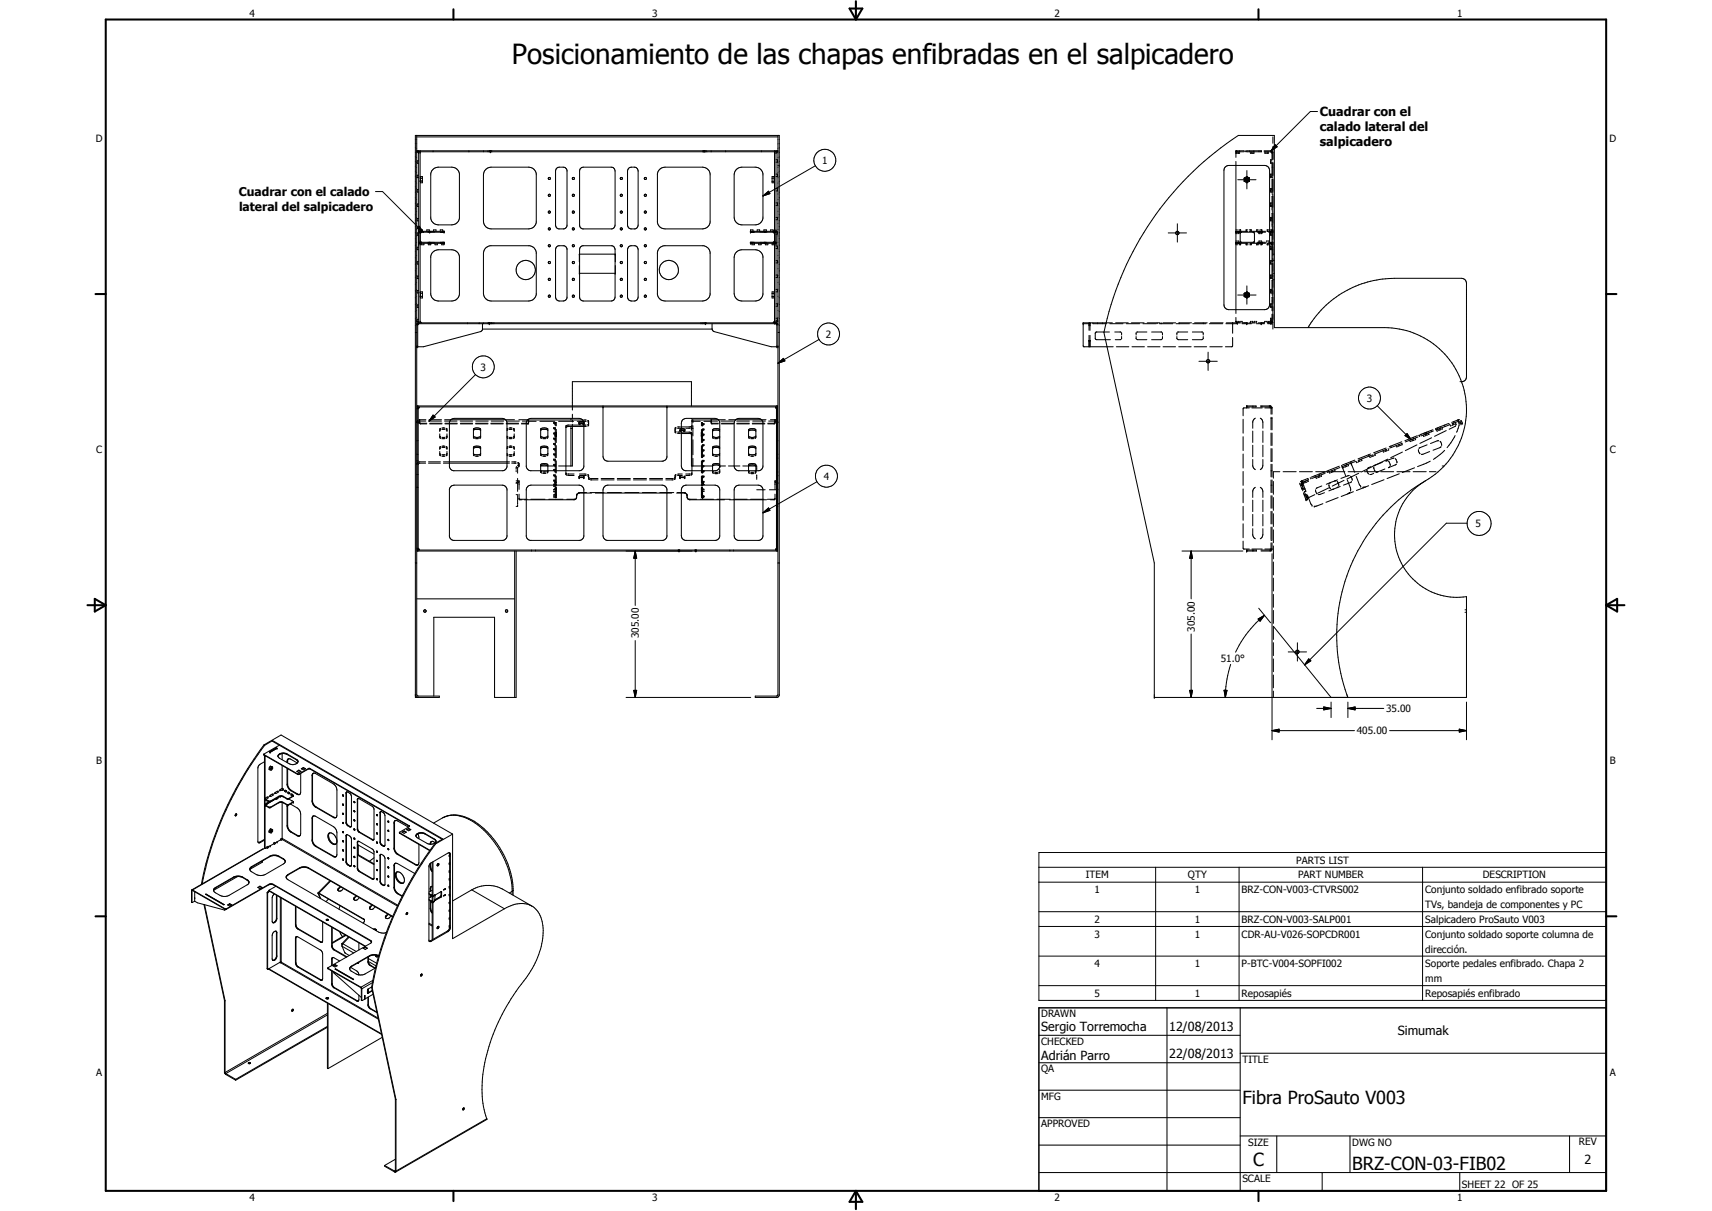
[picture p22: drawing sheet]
<svg xmlns="http://www.w3.org/2000/svg" width="594mm" height="420mm" viewBox="0 0 594 420" stroke-linecap="round" stroke-linejoin="round" font-family="sans-serif">
<defs><g id="words">
<text font-size="9.6" x="177.7" y="22.3">Posicionamiento de las chapas enfibradas en el salpicadero</text>
<g font-size="6.3">
<text x="431.1" y="383.2">Fibra ProSauto V003</text>
<text x="434.8" y="404.7">C</text>
<text x="469.2" y="406">BRZ-CON-03-FIB02</text>
</g>
<g font-size="4.4">
<text x="458" y="40.3">Cuadrar con el</text>
<text x="458" y="45.6">calado lateral del</text>
<text x="458" y="50.8">salpicadero</text>
<text x="361.3" y="357.5">Sergio Torremocha</text>
<text x="405.7" y="357.7">12/08/2013</text>
<text x="485" y="359.2">Simumak</text>
<text x="361.3" y="367.9">Adrián Parro</text>
<text x="405.7" y="367.2">22/08/2013</text>
<text x="549.8" y="404">2</text>
</g>
<g font-size="4.2">
<text x="82.8" y="68.1">Cuadrar con el calado</text>
<text x="83" y="73.1">lateral del salpicadero</text>
</g>
<g font-size="3.5">
<text x="86.6" y="5.8">4</text>
<text x="226.3" y="5.8">3</text>
<text x="365.9" y="5.8">2</text>
<text x="505.6" y="5.8">1</text>
<text x="33.3" y="49.4">D</text>
<text x="558.5" y="49.4">D</text>
<text x="285.3" y="56.9">1</text>
<text x="286.6" y="117.2">2</text>
<text x="166.8" y="128.6">3</text>
<text x="474.3" y="139.4">3</text>
<text x="33.4" y="157.3">C</text>
<text x="558.6" y="157.3">C</text>
<text x="285.9" y="166.5">4</text>
<text x="512.1" y="182.8">5</text>
<text x="221.7" y="221.4" transform="rotate(-90 221.7 221.4)">305.00</text>
<text x="414.6" y="219.2" transform="rotate(-90 414.6 219.2)">305.00</text>
<text x="423.6" y="229.7">51.0°</text>
<text x="481" y="247.1">35.00</text>
<text x="470.8" y="254.8">405.00</text>
<text x="33.4" y="265.2">B</text>
<text x="558.6" y="265.2">B</text>
<text x="449.8" y="299.6">PARTS LIST</text>
<text x="376.8" y="304.8">ITEM</text>
<text x="412.2" y="304.8">QTY</text>
<text x="450.4" y="304.8">PART NUMBER</text>
<text x="514.6" y="304.8">DESCRIPTION</text>
<text x="379.8" y="309.9">1</text>
<text x="414.6" y="309.9">1</text>
<text x="430.9" y="309.9">BRZ-CON-V003-CTVRS002</text>
<text x="494.6" y="310">Conjunto soldado enfibrado soporte</text>
<text x="494.6" y="315.1">TVs, bandeja de componentes y PC</text>
<text x="379.8" y="320.2">2</text>
<text x="414.6" y="320.2">1</text>
<text x="430.9" y="320.2">BRZ-CON-V003-SALP001</text>
<text x="494.6" y="320.2">Salpicadero ProSauto V003</text>
<text x="379.8" y="325.3">3</text>
<text x="414.6" y="325.3">1</text>
<text x="430.9" y="325.3">CDR-AU-V026-SOPCDR001</text>
<text x="494.6" y="325.3">Conjunto soldado soporte columna de</text>
<text x="379.8" y="335.6">4</text>
<text x="414.6" y="335.6">1</text>
<text x="430.9" y="335.6">P-BTC-V004-SOPFI002</text>
<text x="494.6" y="330.5">dirección.</text>
<text x="494.6" y="335.6">Soporte pedales enfibrado. Chapa 2</text>
<text x="494.6" y="340.7">mm</text>
<text x="379.8" y="345.8">5</text>
<text x="414.6" y="345.8">1</text>
<text x="430.9" y="346">Reposapiés</text>
<text x="494.6" y="346">Reposapiés enfibrado</text>
<text x="361.3" y="353">DRAWN</text>
<text x="361.3" y="362.5">CHECKED</text>
<text x="431.1" y="368.7">TITLE</text>
<text x="33.4" y="373.2">A</text>
<text x="361.3" y="372.1">QA</text>
<text x="558.6" y="373.2">A</text>
<text x="361.3" y="381.6">MFG</text>
<text x="361.3" y="391.1">APPROVED</text>
<text x="433.1" y="397.5">SIZE</text>
<text x="469.2" y="397.5">DWG NO</text>
<text x="547.9" y="397.4">REV</text>
<text x="431.1" y="410.2">SCALE</text>
<text x="507.3" y="412.3">SHEET 22 OF 25</text>
<text x="86.6" y="416.7">4</text>
<text x="226.3" y="416.7">3</text>
<text x="365.9" y="416.7">2</text>
<text x="505.6" y="416.7">1</text>
</g>
</g></defs>
<g fill="none" stroke="#000" stroke-width=".35">
<path d="M457.2 38.7h-2.5l-13.6 13.6M144.6 47v194l.5 .5h7.3v.5h-8.3v-195h126.3l-.1 194.4-.6 .6h-7.6v-.5h7.3l.6-.5v-194M144.6 47.5h125.4M144.6 52.3h125.4M144.6 52.7h125.4M144.8 52.7l.5 .5M145.3 52.3v.2M145.3 52.6v59.4M145.3 55.8h-.5v.8h.5M145.8 52.3v.2M145.8 52.6v27.7M150.1 58.9l.6-.5 1.1-.4h5a2.72 2.72 0 0 1 2.6 2.3v15.4a2.72 2.72 0 0 1-2.6 2.3h-4.7a2.72 2.72 0 0 1-2.6-2.3v-15.4z"/>
<path d="M150.3 52.3v.2M150.3 52.6v.1M162.7 52.3v.2M162.7 52.6v.1M167.8 52.3v.2M167.8 52.6v.1M168.4 58.9l.9-.6 1.1-.3h13a2.72 2.72 0 0 1 2.7 2.3v16.8a2.62 2.62 0 0 1-2.7 2.3h-13a2.65 2.65 0 0 1-2.6-2.6v-16.1zM169.3 52.3v.2M169.3 52.6v.1M170.2 52.3v.4M193 58.6l.6-.5 1.8-.1 .8 .2 .6 .9v19.3l-.6 .8-.5 .2-2.1-.1-.6-.5-.2-.7v-18.7zM201.3 58.6l1.1-.6h9.7l.5 .1 .6 .5 .2 .8v18.7l-.3 .9-.5 .3-10.4 .1-1-.8-.1-19.2z"/>
<path d="M218.3 58.2l2.3-.1 .6 .5 .2 .8v18.7l-.3 .9-.7 .4-2.1-.2-.5-1.1v-18.7zM228.8 58.9l.9-.6 1.1-.3h12.9a2.72 2.72 0 0 1 2.7 2.3v16.8a2.62 2.62 0 0 1-2.7 2.3h-12.9a2.65 2.65 0 0 1-2.7-2.3v-16.8zM244.3 52.3v.4M245.2 52.3v.2M245.2 52.6v.1M246.8 52.3v.2M246.8 52.6v.1M251.8 52.3v.2M251.8 52.6v.1M255.4 58.9l.6-.5 1.1-.4h5a2.72 2.72 0 0 1 2.6 2.3v15.4a2.72 2.72 0 0 1-2.6 2.3h-4.7a2.73 2.73 0 0 1-2.6-2.6v-14.7zM264.2 52.3v.2M264.2 52.6v.1"/>
<path d="M268.8 52.3v.2M268.8 52.6v27.7M269.3 52.3v.2M269.3 52.6v59.4M269.3 55.4h.5v.9h-.5M269.8 52.7l-.5 .5M270 57.4h.1M270.3 57.4h.1M282.9 57.5l-18.2 10.5M425.1 58l1.3-.6h12.5a1.73 1.73 0 0 1 1.7 1.7v46.6a1.71 1.71 0 0 1-1.7 1.7h-12.5a1.65 1.65 0 0 1-1.7-1.7v-46.6zM428.9 52.7h2.7M428.9 52.6v.2"/>
<path d="M428.9 56v52.8M428.9 53v1.6M428.9 53l.3 .2M429 52.9l-.1 .1M429.1 52.7h.3l-.1 .1M429.3 53v.2M429.5 53.2h.4M429.8 52.7v.1M429.8 53v.2M430.1 52.3v.2M430.1 52.6v.2M430.1 53l-.1 .2"/>
<path d="M431.6 52.3l-2.7 .2M431.7 52.3v.2M431.7 52.6v.1M432.2 52.3v.2M432.2 52.6v.1M432.6 52.3v.2M432.6 52.6v.1M432.7 59.2v6.3M432.8 52.3h4.7M432.8 52.7h4.7M433.5 52.3v.2M433.5 52.6v.1"/>
<path d="M433.9 53l.3 .2M433.9 52.7v.1M434.3 52.7v.1M434.3 53v.2M434.5 53.2h.4M434.8 52.7v.1M434.8 53v.2M435.1 52.3v.2M435.1 52.6v.1M435.1 53l-.1 .2M435.1 52.7v.1M436.9 52.3v.2"/>
<path d="M436.9 52.6v.1M437.6 52.3v.2M437.6 52.6v.1M437.7 52.3v.2M437.7 52.6v.1M438.6 52.3h2.5M438.6 52.7h2.6M438.9 52.7v.1M438.9 53l.3 .2M439.3 52.7v.1M439.3 53v.2M439.5 53.2h.4"/>
<path d="M439.8 52.7v.1M439.8 53v.2M440.1 53l-.1 .2M440.1 52.7v.1M440.9 56.3h.2M440.9 55.8h.2M440.9 56.5l.2 .1M440.9 52.7h.2M440.9 56v.4M441.1 55.4l-.2 .3M441.1 52.3l.3 .2M441.2 56.3h.2"/>
<path d="M441.2 55.4h.2M441.2 55.8h.2M441.2 56.6h.2M441.3 52.8l.1 .2M441.3 52.9l.1 .1M441.4 53v.2M441.4 58h.1M441.4 53v2.3M441.4 56.5v4.7M441.6 58h.1M441.6 52.7l.1 .1M441.7 47.5v2.2"/>
<path d="M441.7 50.8v4.5M441.7 56.4v4.8M442.5 50.2l.7 .7-2.1 1.4zM130.3 66.5h2.5l14.1 14.1M144.8 79.2l.7-.7 1.4 2.1zM145.3 60.8h-.5v.8h.5M145.3 65.8h-.5v.8h.5M145.3 70.8h-.5v.8h.5M145.3 75.8h-.5v.8h.5M145.5 78.5l1.4 2.1-2.1-1.4zM145.8 61.7h.1M145.8 63h.1"/>
<path d="M145.8 62.9h.8M145.8 61.3h.8v2.1h-.7v-.5M145.8 61.4l.1 1.3M145.8 62.6h.1M145.8 62.7h.2M145.8 61.9h.2M145.9 61.8h.7M146.3 62.7h.3M146.3 61.9h.3M264.7 68l2-1.7 .5 .9zM267.9 61.8h.9M267.9 62.9h.7"/>
<path d="M268.6 63.2h.2M268.6 63h.2M268.8 61.6l-.2-.3h-.7v2.1h.9M268.8 62.1v1.2M268.8 79.8l-.5 .5v-.5h-.9v.5M269.3 60.4h.5v.9h-.5M269.3 65.4h.5v.9h-.5M269.3 70.4h.5v.8h-.5M269.3 75.4h.5v.8h-.5M408.6 77.6v6.4M412.3 61.2a110.7 110.7 0 0 1 17.4-14.2h12.5v66.7h38.2a28.5 28.5 0 0 1 27.6 21.6 28.5 28.5 0 0 1-14.2 32.1 21.7 21.7 0 0 0-8.5 25.9 21.7 21.7 0 0 0 23.6 13.7v35h-108.3v-46.7l-17.5-79.9a108.2 108.2 0 0 1 29.2-54.2zM428.9 79.8h.5"/>
<path d="M429.5 62.4h6.4M429.9 79.8l.6 .1M430.4 79.8v.1M431.7 61.8v.6M431.7 62.5l.3 .5M431.7 62.6l.1 .1M431.8 62l-.1 .1M431.8 61.8h-.1M431.9 62.9l.1 .1M432 61.7l-.1 .1M432 61.6l-.3 .2M432.2 61.6l-.2 .1"/>
<path d="M432.3 63.2l.2 .1M432.4 61.4h.4M432.4 63.2l.3 .2M432.4 61.5l.3-.2 .3 .2M432.4 61.4h.2M432.5 63.3h.1M432.6 79.8v.1M432.6 63.2l-.1 .1M432.6 63.4h.1M432.8 63.2h.1M432.8 63.4h-.1M432.9 79.8l-.5 .1"/>
<path d="M432.9 63.2l-.1 .1M433 63.2l-.3 .2M433.1 61.5l.2 .1M433.1 63.1l-.2 .1M433.3 61.6l.3 .2M433.3 61.6l.1 .2M433.3 61.6l.1 .1M433.4 62.9v.1M433.5 79.8l.7 .1M433.5 61.9l.1 .1M433.5 61.7l.1 .1M433.6 62.9l-.2 .1"/>
<path d="M433.6 61.8v.5M433.6 62.5v.4M433.6 62.6l-.1 .1M433.6 62.9l-.3 .1M434 79.8v.1M436.2 79.8v.1M436.6 79.8l-.5 .1M437.2 79.8l.7 .1M437.7 79.8v.1M439.9 79.8v.1M440.3 79.8l-.6 .1M440.8 79.8h.6l-.2 .1"/>
<path d="M440.9 61.5l.2 .1M440.9 61.3h.2M440.9 76.2h.2M440.9 66.3h.2M440.9 71.2h.2M440.9 60.8h.2M440.9 70.8h.2M440.9 71.5l.2 .1M440.9 75.8h.2M440.9 76.5l.2 .1M440.9 65.8h.2M440.9 66.5l.2 .1"/>
<path d="M440.9 61v.4M440.9 66v.4M440.9 71v.4M440.9 76v.4M441.1 75.4l-.2 .3M441.1 65.4l-.2 .3M441.1 60.4l-.2 .3M441.1 70.4l-.2 .3M441.2 61.6h.2M441.2 61.3h.2M441.2 76.2h.2M441.2 75.4h.2"/>
<path d="M441.2 66.3h.2M441.2 65.4h.2M441.2 60.4h.2M441.2 71.2h.2M441.2 70.4h.2M441.2 60.8h.2M441.2 70.8h.2M441.2 71.6h.2M441.2 75.8h.2M441.2 76.6h.2M441.2 65.8h.2M441.2 66.6h.2"/>
<path d="M441.4 78h.1M441.4 79.4h.1M441.4 68.1h.1M441.4 62.3h.1M441.4 62.4v4.6M441.4 68.2v4.6M441.4 67.4h.1M441.4 79h.1M441.4 61.6h.1M441.4 73.2h.1M441.5 79.8v4.7M441.5 74l-.1 4.7"/>
<path d="M441.6 78h.1M441.6 79.4h.1M441.6 74h.1M441.6 68.1h.1M441.6 62.3h.1M441.6 79.8h.1M441.6 67.4h.1M441.6 79h.1M441.6 61.6h.1M441.6 73.2h.1M441.7 62v5M441.7 67.5v5.3"/>
<path d="M441.7 73.1v38.2M145.3 80.3l8.9-.1v.4h-1.3M145.3 84.1h8.9v.4h-.4M145.3 84.5h.5M145.3 80.8h-.5v.8h.5M145.3 85.8h-.5v.8h.5M145.3 90.8h-.5v.8h.5M145.3 95.8h-.5v.8h.5M145.3 84.4h8.8M145.8 80.6v3.5M145.8 84.4v27.6M145.8 83.6l.5 .5"/>
<path d="M146.3 80.3l-.5-.5h.8v.5M146.3 80.6l-.5 .5M147.1 84.4v.5h-.8v-.5l-.5 .5M148.1 80.3v-.5h.9v.5M148.6 84.4v.5h.9v-.5M149.1 80.3v.3M149.1 84.1v.3M150.1 87.6l.9-.7 .8-.2h5a2.72 2.72 0 0 1 2.6 2.2v13.3a2.72 2.72 0 0 1-2.6 2.2h-4.7a2.72 2.72 0 0 1-2.6-2.2v-13.3zM150.4 80.3v-.5h.9v.5M151 84.4v.5h.8v-.5M152.8 80.3v-.5h.8v.5M152.9 84.4l.6 .1"/>
<path d="M154.1 80.3v.3h-8.8M154.1 84.1v.8h-.8v-.5M168.4 86.1l1.6-.8h13.8a2.67 2.67 0 0 1 2.3 2.2v14.7a2.72 2.72 0 0 1-2.7 2.2h-13a2.73 2.73 0 0 1-2.6-2.6v-13.9zM193.2 85.6l.6-.3h1.9l.7 .3 .4 .7v17l-.8 1-1.9 .1a1.37 1.37 0 0 1-1.3-1.3v-16.5zM201 88.2v2.6M201 92.2v2.6M201.1 88.2h12.4v2.6M201.5 85.6l.7-.3h10.2l.7 .3 .3 1v16.5l-.6 1.1-.7 .2h-9.7l-1.1-.6-.2-.7v-16.5zM213.5 92.2v2.6h-12.4M218.1 85.6l.8-.3h1.5l.7 .3 .3 1v16.5l-.3 .9-1 .4-1.8-.2-.5-1.1v-16.5zM228.8 86.1l1.6-.8h13.7a2.67 2.67 0 0 1 2.3 2.2v14.7a2.72 2.72 0 0 1-2.7 2.2h-12.9a2.72 2.72 0 0 1-2.7-2.2v-14.7zM255.7 87.3l1.7-.6h4.7a2.72 2.72 0 0 1 2.6 2.2v13.3a2.72 2.72 0 0 1-2.6 2.2h-4.7a2.73 2.73 0 0 1-2.6-2.6v-12.5l.2-1.1z"/>
<path d="M260.4 84.1v.3h8.8v-.3M260.9 84.4v.5h.9v-.5M261.3 80.3v-.5h-.9v.8h8.9M261.7 80.2v.1M262.8 80.3v-.5h.8v.5M263.3 84.4v.5h.8v-.5M265.1 80.3v-.5h.8v.5M265.4 80.3v.3M265.4 84.1v.3M265.6 84.4v.5h.8v-.5M267.9 84.4v.5h.9l-.5-.5M268.3 80.6l.5 .5"/>
<path d="M268.8 84.5h.5M268.8 80.6v3.5M268.8 84.4v27.6M268.8 83.6l-.5 .5M269.2 80.3v.3M269.3 84.1h-8.9v.4h.5M269.3 80.3l-8.9-.1v.4h1.3M269.3 80.4h.5v.8h-.5M269.3 85.4h.5v.8h-.5M269.3 90.4h.5v.8h-.5M269.3 95.4h.5v.9h-.5M405.4 80.8h6.3"/>
<path d="M428.9 84.1h1.5M428.9 80.3h4M428.9 80.6h1.5M428.9 84.4h4.2M428.9 84.9h.6M428.9 81.1h.3M428.9 83.6h.3M429.5 83.6l.2 .1M429.7 80.9l-.2 .2M429.7 80.6v.2M429.7 83.9v.2M430.1 84.1v.4h-1.2"/>
<path d="M430.1 80.3v.3M430.4 80.1v.2M430.4 84.4v.2M430.4 84.8v.1M430.5 84.8l-.5 .1M430.5 80.1v.2M430.5 84.4v.2M430.6 84.1h4.9M430.6 80.6h4.9M430.9 80.6l-.5 .3v2.8l.3 .4M432.4 84.8l.7 .1M432.4 80.1v.2"/>
<path d="M432.4 84.4v.2M432.6 80.1v.2M432.6 84.4v.2M432.6 84.8v.1M432.7 99.2v6.3M433.7 84.4h5.5M434 80.1l-.5 .2M434 84.4v.2M434 84.8v.1M434.2 80.1v.2h5M434.2 84.8l-.5 .1M434.2 84.4v.2"/>
<path d="M434.8 80.6l.5 .5v2.5l-.3 .5M436.1 84.8l.6 .1M436.1 80.1v.2M436.1 84.4v.2M436.2 84.1h3M436.2 80.6h3M436.2 80.1v.2M436.2 84.4v.2M436.2 84.8v.1M436.9 83.9v.6h1.2v-.4M436.9 80.3v.5M436.9 80.9l.3 .2"/>
<path d="M437.2 83.6l-.3 .1M437.2 80.3v.3M437.2 84.1v.1M437.2 84.3v.1M437.4 83.6l.3 .1M437.7 80.1v.2M437.7 80.6v.2M437.7 80.9l-.3 .2M437.7 83.9v.2M437.7 84.4v.2M437.7 84.8v.1M437.9 84.8l-.6 .1"/>
<path d="M437.9 80.1v.2M437.9 84.4v.2M438.1 80.3v.3M439.5 83.9v.2M439.7 80.1l2 .2M439.7 84.8l.7 .1M439.7 84.4v.2M439.8 83.6l-.3 .1M439.9 80.1v.2M439.9 84.8v.1M440.1 83.6l.3 .1M440.3 84.1h1.4"/>
<path d="M440.3 80.6h1.4M440.4 83.9v.2M440.9 96.3h.2M440.9 86.2h.2M440.9 81.2h.2M440.9 91.2h.2M440.9 80.8h.2M440.9 81.5l.2 .1M440.9 90.8h.2M440.9 91.5l.2 .1M440.9 95.8h.2M440.9 96.5l.2 .1"/>
<path d="M440.9 85.8h.2M440.9 86.5l.2 .1M440.9 84.4l.2 .2M440.9 80.9v.5M440.9 86v.4M440.9 91v.4M440.9 96v.4M441.1 95.4l-.2 .3M441.1 85.4l-.2 .3M441.1 80.4l-.2 .3M441.1 90.4l-.2 .3M441.1 80.1l-.2 .2"/>
<path d="M441.2 84.8l.2 .1h-.5M441.2 96.3h.2M441.2 95.4h.2M441.2 86.2h.2M441.2 85.4h.2M441.2 81.2h.2M441.2 80.4h.2M441.2 91.2h.2M441.2 90.4h.2M441.2 80.8h.2M441.2 81.6h.2M441.2 90.8h.2"/>
<path d="M441.2 91.6h.2M441.2 95.8h.2M441.2 96.6h.2M441.2 85.8h.2M441.2 86.6h.2M441.4 80.6h.1M441.4 85.3h.1M441.4 86.7h.1M441.4 96.6h.1M441.4 97.3h.1M441.4 90.7h.1M441.4 84.8h.1"/>
<path d="M441.4 85.7v4.6M441.4 97.3v4.7M441.4 85.6h.1M441.5 91.5l-.1 4.7M441.6 84.5h.1M441.6 80.6h.1M441.6 85.3h.1M441.6 86.7h.1M441.6 96.6h.1M441.6 97.3h.1M441.6 90.7h.1M441.6 84.8h.1"/>
<path d="M441.6 91.5h.1M441.6 85.6h.1M441.7 90.3h.2M441.7 88.2h.2M441.7 94.8h.2M441.7 84.4l-1.8 .2M441.7 97h.2M442 90.3h.2M442 88.2h.2M442 94.8h.2M442 97h.2M144.1 115.4h.5"/>
<path d="M144.6 112.7l.5-.7h124.3l.6 .7M144.6 111.3l.2 .3M144.8 111.6h.5M144.8 111.6l.1 .1M145.3 112.3h124M145.3 112.3l-.4 .3v7.7M145.3 100.8h-.5v.8h.5M145.3 112.4l-.4 .3M145.3 105.8h-.5v.8h.5M145.3 110.8h-.5v.8M145.5 112.3l-.2 .1M145.8 101.6h.1"/>
<path d="M145.8 103h.1M145.8 101.3h.8v2.1h-.7v-.5M145.8 101.4l.1 1.3M145.8 102.6h.1M145.8 102.8h.8M145.8 111.5l.5 .5M145.9 101.8h.7M162.2 112v.3M166.3 112v.3M167.4 114.2h79.7M167.4 112.3v2.2l-.7 .6-19.8 5.2h-2.3M167.8 112v.3"/>
<path d="M169.3 112v.3M169.8 112v.3M170.6 112v.3M247.1 112.3l.1 2.2 .7 .6 19.7 5.2h2.4M267.9 101.8h.9M267.9 102.9h.7M268.6 101.8v-.5h-.7v2.1h.9M268.6 101.9l.2 1.4M268.6 101.6h.2M268.6 102.1h.2M268.6 103h.2M268.8 111.5l-.5 .5"/>
<path d="M269.1 112.3l.2 .1M269.3 112.4l.3 .2v7.7M269.3 112.3l.3 .4M269.3 100.4h.5v.9h-.5M269.3 105.4h.5v.9h-.5M269.3 110.4h.5v.9h-.5M270 115.4h.4M270 111.3l-.7 .4M284.2 117.8l-14.2 8.2M375.9 112.3h2.3M377.9 112v.5M377.9 112.7v1.9"/>
<path d="M377.9 116.4v3.9M377.9 118.2h.3M377.9 112.1h.1M378.1 112.1h.1M378.2 112v.5M378.2 112.7v1.9M378.2 116.4v3.9M379.3 112v.3M379.3 112.3h4.7M380.8 112v.3M382.6 112v.3M385 115.2h-4.6l-.3 .3v2l.5 .4h4.7"/>
<path d="M385.1 112.3h4.6M386 112h-10.1v8l.2 .3h10.2M386.8 115.2h2.1M387.1 112h4.4M388.9 117.8l-1.9 .1M388.9 115.2h.1M389 117.8h-.1M389.2 115.4v.8M389.2 116.8v.8M390.9 112.3h4.6M392.6 112h4.4M394.2 116.8l.1 .8"/>
<path d="M394.3 115.4l-.1 .8M394.5 117.8l3.5 .1M396.6 112.3h4.6M398 115.2h-3.5M398.1 112h4.4M399.6 115.2h3.5M401.5 112v.3M402.4 112.3h4.6M402.5 112v.3M403.1 112v.3M403.1 117.8l-3.5 .1M403.3 115.4l.1 .8"/>
<path d="M403.4 116.8l-.1 .8M403.6 112h4.4M408.1 112.3h4.6M408.4 116.8v.8M408.4 115.4v.8M408.6 117.8l3.6 .1M409.1 112h4.4M409.2 112v.3M412.2 115.2h-3.6M413.8 115.2h3.5M413.9 112.3h4.6M414.5 112h4.4"/>
<path d="M417.3 117.8l-3.5 .1M417.5 115.4v.8M417.5 112v.3M417.5 116.8v.8M419.6 112.3h4.7M420 112h4.4M425.4 112.3h3.9M425.5 112h5M427.7 117.1v3M427.7 112v.2M427.7 112.4v3.2M428.9 110.2v1.4"/>
<path d="M428.9 111.5v.2M428.9 111.5h.3M428.9 111.5l.1 .2M428.9 111.7l.1 .1M429.1 111.9l.1 .1M429.2 112v.3M429.2 111.8l.2 .2h-.2M429.5 111.5l.2 .2M429.5 102.4h6.4M429.7 111.8v.2M430.2 111.8v.2M430.5 111.5l-.3 .2"/>
<path d="M430.8 111.5l.2 .2M431 112.3h3.3M431 112h2.1M431 111.8v.2M431.7 101.8v.6M431.7 102.5l.3 .5M431.7 102.6l.1 .1M431.7 102.8l.3 .2M431.8 101.9l-.1 .2M431.9 102.9l.1 .1M432.1 101.6l-.4 .2M432.2 101.5l-.3 .3"/>
<path d="M432.2 103.1l.2 .2M432.3 103.2l.3 .2M432.4 103.3h.2M432.4 103.3h.1M432.6 103.4h.2M432.6 112v.3M432.7 101.3l-.1 .1M432.7 101.3l.1 .1M432.7 101.3l.3 .2M432.7 101.3l-.3 .2M432.7 112v.3M432.8 103.3l-.2 .1"/>
<path d="M433.1 103.1l-.3 .2M433.1 101.5l.3 .2M433.3 101.6l.3 .3M433.4 101.7v.1M433.4 101.7h.1M433.4 102.9l-.1 .1M433.4 112h.8M433.5 101.9l.1 .2M433.5 101.8h.1M433.6 101.8v.6M433.6 102.5v.4M433.6 102.9l-.2 .1"/>
<path d="M433.6 102.6l-.1 .1M433.6 102.9l-.3 .1M433.9 111.8v.2M434.2 111.5l-.3 .2M434.4 112h1.3M434.4 111.5l.3 .2M434.7 111.8v.2M435.2 111.8v.2M435.5 111.5l-.3 .2M435.8 111.5l.3 .2M436 112.3h2.8M436.1 111.8v.2"/>
<path d="M436.7 112h2.1M437.6 112v.3M438.9 111.8v.2M439.2 111.5l-.3 .2M439.4 111.5l.3 .2M439.7 111.8v.2M439.8 112h1.3M440.2 111.8v.2M440.6 111.5l-.4 .2M440.9 111.5l.2 .1M440.9 101.5l.2 .1M440.9 101.3h.2"/>
<path d="M440.9 106.3h.2M440.9 111.3h.2M440.9 100.8h.2M440.9 110.8h.2M440.9 105.8h.2M440.9 106.5l.2 .1M440.9 101v.4M440.9 106v.4M440.9 111v.4M441 111.5h.4M441.1 105.4l-.2 .3M441.1 100.4l-.2 .3"/>
<path d="M441.1 110.4l-.2 .3M441.1 111.8l-.2 .2 .2-.1M441.1 111.9l-.1 .1M441.1 111.9h.1M441.2 111.6l.3 .1M441.2 101.6h.2M441.2 101.3h.2M441.2 106.3h.2M441.2 105.4h.2M441.2 100.4h.2M441.2 111.3h.2M441.2 110.4h.2"/>
<path d="M441.2 100.8h.2M441.2 110.8h.2M441.2 105.8h.2M441.2 106.6h.2M441.2 111.9l-.1 .1M441.2 111.6v.1M441.4 111.7l-.1 .1M441.4 112.3h-1.5M441.4 104.4h.1M441.4 111.5l-.1 .3M441.4 109v2.4M441.4 111.5v.2"/>
<path d="M441.4 102.4h.1M441.4 111.5l-.2 .1M441.5 103.1l-.1 4.7M441.6 104.4h.1M441.6 111.7h.1M441.6 103.1h.1M441.6 102.4h.1M441.7 111.7v2.5M441.7 111.8l-.1 .2M453.9 113.7a35.1 35.1 0 0 1 30-17.1h23.3a1.73 1.73 0 0 1 1.7 1.7v32.4a1.64 1.64 0 0 1-1.9 1.7M165 130l-16.1 16.1M270 126l1.9-1.7 .5 .9z"/>
<path d="M387.4 120.3h4.3M392.8 120.3h4.3M398.2 120.3h4.3M403.6 120.3h4.3M409 120.3h4.3M414.4 120.3h4.3M416 125.3h6.4M419.2 122.2v6.3M419.8 120.3h4.3M427.6 120.3h-2.4M427.7 120.1v.1M506.6 132.4h.2"/>
<path d="M144.6 157.6h.2M144.6 152.9h.2M144.6 159.9h.2M144.8 140.8h125v.4h-125zM144.9 157.6h.2M144.9 152.9h.2M144.9 159.9h.2M145 145.9l-.4 .7M145.1 141.5v49M145.2 146.3l-.1 .3M145.5 141.2v.3h-.7v49h.7v.3M145.6 146v.7"/>
<path d="M145.6 146.7l.1 .2M145.6 146.6l.1 .1M145.6 146.2h-.2M145.6 145.7l-.3 .1M145.6 146.1h2.2M145.7 146.9h.1M145.8 147v.1M145.8 146.9h2.3M145.8 147.1h2.3M147.8 145.6h-2.2v.2M148.8 146.1h4.4M148.9 145.6h4.3"/>
<path d="M149.1 147.1h4.3M149.1 146.9h4.3M150.3 144l.7 .7-2.1 1.4zM152.6 151.6l.3 .5M152.6 157.7l.3 .4M152.6 150.5v1M152.6 156.6v.9M152.6 151.3l.3 .3M152.6 157.4l.3 .2M152.9 155.4l-.3 .3M152.9 148.6l-.3 .3v.8M152.9 154.9l-.3 .3v.8"/>
<path d="M152.9 149.1l-.3 .3M153.3 152.2h1.1M153.3 158.2h1.1M153.3 155.3h1.1M153.3 157.8h1.1M153.3 154.8h1.1M153.3 151.7h1.1M153.3 149h1.1M153.3 148.5h1.1M154.3 146.1h4.3M154.3 145.6h24.2M154.4 147.1h4.3"/>
<path d="M154.4 146.9h4.3M154.8 148.6l.3 .2v.9M154.8 154.9l.3 .2v.9M154.8 149.1l.3 .2M154.8 155.4l.3 .2M155.1 151.6l-.3 .5M155.1 157.7l-.3 .4M155.1 150.5v1l-.3 .1M155.1 156.6v.9M155.1 157.5l-.3 .1M156.3 145.8l1.3-.6h16.7a1.68 1.68 0 0 1 1.6 1.4v15.4l-.6 .9-.7 .4h-17.3l-.8-.4-.6-.9v-15.4zM159.7 146.1h4.3"/>
<path d="M159.8 147.1h4.2M159.8 146.9h4.2M164.3 157.5v-2.3l1.1-.4 1 .1 .4 .3v2.3M164.3 155.7a2.01 2.01 0 0 1 2.4-.1l.1 .1M164.3 157.4l1.1 .4 1-.1 .4-.3M164.3 149.4l.7-.4h1.4l.4 .4M164.3 151.5v-2.6l1.1-.4 1.4 .4v2.6M164.3 151.6l.2 .5M164.3 157.7l.2 .4M164.3 151.3v.1M164.5 152.1h.1M164.5 158.1h.1"/>
<path d="M165 152.2h1M165 158.2h1M165.1 147.1h4.2M165.1 146.9h4.2M165.1 146.1h4.3M166.8 151.3l-.9 .5-1.6-.4M166.8 151.6l-.3 .5M166.8 157.7l-.3 .4M170.3 147.1h4.3M170.3 146.9h4.3M170.5 146.1h4.3M175.7 147.1h4.3"/>
<path d="M175.7 146.9h4.3M175.9 146.1h4.3M175.9 151.8l.4 .3M175.9 157.9l.4 .2M175.9 151.3l.4 .3M175.9 157.4l.4 .2M176.3 149.1l-.4 .3M176.3 155.4l-.4 .3M176.3 148.6l-.4 .3M176.3 154.9l-.4 .3M176.7 152.2h1M176.7 158.2h1"/>
<path d="M176.7 155.3h1M176.7 157.8h1M176.7 154.8h1M176.7 151.7h1M176.7 149h1M176.7 148.5h1M178.1 148.6l.3 .2v.9M178.1 154.9l.3 .2v.9M178.1 149.1l.3 .2M178.1 155.4l.3 .2M178.4 151.6l-.3 .5M178.4 157.7l-.3 .4"/>
<path d="M178.4 150.5v1l-.3 .1M178.4 156.6v.9M178.4 157.5l-.3 .1M180 145.6h3.4v.2M181 147.1h2.3M181 146.9h2.3M181.3 146.1h2.1M183 145.8l1.3-.6h16.6a1.68 1.68 0 0 1 1.7 1.4v15.4l-.6 .9-.8 .4h-17.2l-.8-.4-.6-.9v-15.4zM183.3 147v.1M183.4 146.2h2.6M183.4 145.7h19M183.4 146.9h.1"/>
<path d="M183.4 146v.9M183.4 146.7h.1M187.4 146.2h5.1M187.6 155.6a2.4 2.4 0 0 1 2.3-.2l.2 .3M187.6 157.5v-2.4l1.2-.3 .8 .1 .5 .3v2.3M187.6 148.8l1.2-.3 1.3 .3v2.7l-.2 .1a2.4 2.4 0 0 1-2.3-.2zM187.6 149.3l.6-.3h1.3l.6 .4M187.6 151.6l.3 .5M187.6 157.7l.3 .4M187.9 152.1h.1M187.9 158.1h.1M188.3 152.2h1.1"/>
<path d="M188.3 158.2h1.1M190.1 157.4l-1.1 .4-1.4-.3M190.1 151.6l-.3 .5M190.1 157.7l-.3 .4M190.1 151.3v.1M192.2 148.7h.2M192.2 150.5h.2M192.2 146.9h.2M192.2 157.8h.2M192.2 146.6h.2M192.2 146.6v.3M192.2 148.4v.3"/>
<path d="M192.2 150.2v.3M192.2 152v.3M192.2 153.8v.4M192.2 155.7h.1M192.2 155.9v.1M192.2 157.5v.3M192.2 159.3v.3M192.2 159.6l.2 .2M192.2 159.6h.2M192.2 159.3l.2 .2M192.2 159.3h.2M192.2 156l.2 .1"/>
<path d="M192.2 156h.2M192.2 155.7l.2 .1M192.2 155.7h.2M192.2 152.3l.2 .2M192.2 152.3h.2M192.2 152l.2 .2M192.2 152h.2M192.2 148.7l.2 .1M192.2 148.4l.2 .1M192.2 148.4h.2M192.2 146.9l.2 .2M192.2 146.6l.2 .1"/>
<path d="M192.2 150.5l.2 .2M192.2 150.2l.2 .2M192.2 150.2h.2M192.2 154.2l.2 .1M192.2 154.2h.2M192.2 153.8l.2 .2M192.2 153.8h.2M192.2 157.8l.2 .1M192.2 157.5l.2 .1M192.2 157.5h.2M192.5 148.4l.2 .4M192.5 153.8l.2 .5"/>
<path d="M192.5 154.5l.2 4.3M192.5 159.3l.2 .5M192.5 146.6h.5v1.1M192.5 150.8l.6 .2M192.5 159.9l.2 .2M192.5 156.3l.2 .2M192.5 155.7h.2M192.5 152.7l.2 .1M192.5 152h.2M192.5 149l.2 .1M192.5 147.2l.2 .2M192.5 150.2h.2"/>
<path d="M192.5 158.1l.2 .1M192.5 157.5h.2M192.7 151.3v2.2M192.7 150h.4v1.1M192.7 146.6v1.1M192.7 149v2.2M192.7 159.9v4.2M192.7 146.9v.2M192.7 157.8v.1M192.7 150.1h.3M192.7 156v.1M192.7 152.3v.2"/>
<path d="M193 149v2.2M193 151.3v2.2M193 154.6v4.2M193 159.9v4.2M193.1 151.3l-.4 .1M193.1 150.5h-.6l.2 .2M193.8 146.2h5.2M198.1 148.7h.5M198.1 145.3v.4M198.1 148v13.7M198.6 147.2v14.5h-4.8M198.6 143.7v1.5"/>
<path d="M198.6 145.7v.7M200.3 146.2h3.1M200.9 146.9l.4 .4M200.9 147l1.1-.3 .6 .4M200.9 147v.1M202.6 146.6l-1.2-.3-.5 .2 .1 .2a1.34 1.34 0 0 0 1.6-.1v.1M202.6 146.9l-.4 .4M202.7 145.7h.7M203.4 147.5h-6.3l-.7 .3v15.8M203.4 148h-6l-1 .3M204 145.8l.3 .3v1.1M204 146.3l.3 .3"/>
<path d="M204.3 147.1l-.3 .3M204.3 147.3l-.3 .5M209.2 140.8v17.5a1.73 1.73 0 0 0 1.7 1.7h18.9l1-.4 .6-1v-17.8M234.3 149.8l.3 .4M234.3 149.5l.3 .3M234.6 148.3l-.3 .2v1.1M234.6 148.8l-.3 .2M235.1 150.4h.8M235.1 148.1h.8M235.1 149.9h.8M235.9 149v.2M235.9 149.4l.2 .3"/>
<path d="M236 149.2h.1M236 148.8h.1M236.1 148.8h1.2l.4 .4M236.2 149.9h3.1l.8 .4v13.3M236.2 150.4h3.4l.5 .3M236.8 148.6h-1.7M237.6 149.4l-1.2-.2-.5 .2M237.6 149.4l.1 .1M237.7 149.4l-.6 .4M237.7 149.1l-.8 .3-.8-.2M239.5 148.5l-1.6 .1M239.9 140.8v-8.4h-41.3v9.9"/>
<path d="M239.9 145.2v.1M239.9 148v.2M239.9 148.4v.9M239.9 149.9v11.8h.3M239.9 148.7h.2M240 147.9l-.7 .2h-3.1M240.1 148.1l-.2 .4M240.1 147.7l-.1 .2M240.2 146.2h-.1M240.3 148.7h.1M240.3 146.2h2.7M240.4 145.7v1"/>
<path d="M240.4 147.7v3.6M240.4 152.6v5.2M240.4 159v2.7M243.4 151h.4M243.4 150.5h.1M243.4 151.3l.1 .1M243.4 149v2.2M243.4 151.3v2.2M243.4 154.6v4.2M243.4 159.9v4.2M243.4 150.1h.3M243.5 146.6l-.1 1.1"/>
<path d="M243.7 146.6v1.1M243.7 150.5h.1M243.7 151.3v2.2M243.7 147.3v.2M243.7 147h.2M243.7 149.1v.2M243.7 150.9v.2M243.7 150.6h.2M243.7 154.6v.1M243.7 158.2v.2M243.7 157.9h.2M243.7 156.4v.1"/>
<path d="M243.7 156.1h.2M243.7 152.8v.1M243.7 152.4h.2M243.8 150h-.4v1.1M243.9 148.8l-.2 2.4M243.9 154.3l-.2 4.5M243.9 159.7l-.2 4.4M243.9 151.3l-.2 .1M243.9 147.6l-.2 .2M243.9 154.9l-.2 .2M243.9 158.5l-.2 .2M243.9 156.7l-.2 .1"/>
<path d="M243.9 153.1l-.2 .1M243.9 149.4l-.2 .2M244.1 147.3h.2M244.1 148.8h.2M244.1 147h.2M244.1 149.1h.2M244.1 150.6h.2M244.1 150.9h.2M244.1 154.3h.2M244.1 154.6h.2M244.1 157.9h.2M244.1 158.2h.2"/>
<path d="M244.1 159.7h.2M244.1 156.1h.2M244.1 156.4h.2M244.1 152.4h.2M244.1 152.8h.2M244.3 146.2h2.5M244.3 147v.3M244.3 148.8v.3M244.3 150.6v.3M244.3 152.4v.4M244.3 154.3v.3M244.3 156.1v.3"/>
<path d="M244.3 157.9v.3M244.3 159.7v.1M244.3 159.9v.1M244.3 147l-.2 .2M244.3 147.3l-.2 .1M244.3 150.6l-.2 .2M244.3 150.9l-.2 .2M244.3 154.3l-.2 .1M244.3 154.6l-.2 .1M244.3 157.9l-.2 .2M244.3 158.2l-.2 .2M244.3 159.7l-.2 .2"/>
<path d="M244.3 156.1l-.2 .2M244.3 156.4l-.2 .1M244.3 152.4l-.2 .2M244.3 152.8l-.2 .1M244.3 148.8l-.2 .2M244.3 149.1l-.2 .2M246.8 146v.9M246.8 145.7h-6.6l-.1 2.2M246.8 146.7h.1M246.8 146.9h.1M246.8 146.1h2.2M246.9 147l2.4 .1"/>
<path d="M246.9 146.9h2.4M247.3 151.6l.3 .5M247.3 157.7l.3 .4M247.3 149.6l.4-.3 .7-.1 .9 .1 .5 .3M247.3 155.7v-.1a2.34 2.34 0 0 1 2.2-.2l.3 .3M247.3 157.4l.4 .3 .7 .1 .9-.1 .5-.3M247.3 151.3l.9 .5 1.3-.2 .3-.3M248 152.2h1M248 158.2h1M249.5 152.1h.1M249.5 158.1h.1M249.8 149.1h-.1a2.14 2.14 0 0 0-2.2-.2l-.2 .2v2.4"/>
<path d="M249.8 155.2l-1.2-.4-1.2 .2-.1 2.5M249.8 151.8l-.3 .3M249.8 157.9l-.3 .2M250.1 146.1h4.4M250.4 147.1h4.2M250.4 146.9h4.2M251.7 145.6h-4.9v.2M252.9 145.6h12.9M255.3 145.5l1.1-.3h6.7l1.1 .3 .5 1.1v15.4l-.2 .5-1.1 .8h-7.2a1.8 1.8 0 0 1-1.4-1.6v-14.8zM255.6 146.1h4.4M255.7 147.1h4.3M255.7 146.9h4.3"/>
<path d="M259.8 151.5v-2.4l.9-.4 1.5 .4 .1 2.4M259.8 151.6l.2 .5M259.8 157.5v-2.3l1.1-.4 .9 .1 .5 .3v2.3M259.8 157.7l.2 .4M259.8 149.6l1.1-.4 .9 .1 .5 .3M259.8 155.7l.9-.5 1.1 .1 .5 .4M259.8 157.4l1.1 .4 .9-.1 .5-.3M259.8 151.3a2.12 2.12 0 0 0 2.4 .2v-.1M260.5 152.2h1M260.5 158.2h1M261.1 147.1h4.3M261.1 146.9h4.3"/>
<path d="M261.2 146.1h4.4M262.3 151.6l-.3 .5M262.3 157.7l-.3 .4M262.3 151.3l-.1 .1M266.4 147.1h2.3M266.4 146.9h2.4M266.7 146.1h2.2M267.4 145.6h1.5v.2M268.8 147l-.1 .1M268.9 146.9h.1M268.9 146v.7M268.9 146.6v.3"/>
<path d="M268.9 146.2h.2M268.9 145.7l.4 .1M269.1 141.2v.3h.7v49h-.7v.3M269.3 146.3l.1 .3M269.4 141.5v49M269.4 157.6h.2M269.4 159h.2M269.4 152.9h.2M269.5 145.9l.5 .7M269.8 157.6h.2M269.8 159h.2M269.8 152.9h.2"/>
<path d="M431.4 145.5v4.8M431.4 151.5v4.8M431.4 157.5v4.9M431.4 141.6v2.7M432.6 140.8v.4M432.8 140.8h3.1v.4h-3.1M433.5 141.5l-2 .1M434.4 141.5h3.6M434.7 149.6v3.9M434.7 154.5v4M434.7 159.4v2.3l.9 1.2M434.8 140.8v.4"/>
<path d="M435.6 145.1l-.9 1.2v2.3M437.3 145.1l.9 1.2v2.3M437.4 141.2h3.3M437.4 140.8l3.7 .1M437.9 140.8v.4M438.2 149.6v3.9M438.2 154.5v4M438.2 159.4l-.1 2.7-.8 .8M438.9 141.5h2M440.7 140.8v.4M440.7 141.2h.2M440.9 141.2h.1"/>
<path d="M441 141.4l.1 2.3M441.1 145.2h.1M441.1 155.7v4.3M441.1 144.8v4.3M441.1 150.2v4.4M441.1 141.5h.3M441.3 145.2h.1M441.3 141.2l.1 .3M441.4 155.7l-.1 4.3M441.4 141.5v2.2M441.4 144.8v4.3M441.4 150.2v4.4"/>
<path d="M470.1 159.6l-4.3 1.7M471.3 159.7l.1 .2M471.6 159.6l.1 .2M471.8 159.9l.3 .1M472.4 159.3l.1 .2M472.5 159.6l-.2 .3M474.8 157.8l.1 .2M475 158.1l.1 .2M475.2 158.2l.1 .2M475.3 158.5l.3 .1M475.6 157.5l-4.4 1.7M475.7 158l-4.3 1.7"/>
<path d="M476 157.9v.2M476.1 158.2l-.2 .3M476.3 157.8l.1 .1M476.4 158.1l.3 .1M477.1 157.5v.1M477.2 157.8l-.2 .2M477.9 140.8l11.8 11.8M479.9 156.4v.1M480 156.7l.3 .1M480.6 156.1l.1 .2M480.8 156.4l-.2 .2M480.9 156l.1 .1"/>
<path d="M481 155.4l-4.3 1.7M481.1 156.3h.3M481.2 155.9l-4.4 1.7M481.6 159.3l-4.1 1.9M481.7 155.7l.1 .1M481.8 156l-.1 .3M482.6 154.8l.1 .1M482.8 155.1v.1M483.7 159l-2.8 .9h.5M484.2 159.2l.4 .6M484.5 154.6l.1 .1M484.6 159.9l.2 .7"/>
<path d="M484.6 154.9h.4M485.3 154.3v.1M485.4 154.6l-.2 .3M485.6 154.2v.1M485.7 154.5h.3M486.4 153.3l-4.3 1.7M486.4 153.8v.2M486.5 154.2l-.2 .2M486.6 153.8l-4.3 1.6M486.7 156.8l-4.1 2M487.5 151.1l.8-.6 1.4 2.1zM489.2 152.8v.1"/>
<path d="M489.3 153.1h.3M490 152.4v.2M490.1 152.8l-.2 .2M490.3 152.3v.2M490.4 151.8l.1 .1M490.4 152.7h.3M490.5 152.1l.1 .1M491.1 152v.2M491.2 152.4l-.2 .2M491.7 154.3l-4 2M491.8 151.2l-4.3 1.7M492 151.6l-4.3 1.7"/>
<path d="M492.2 156l.1 .7M492.4 151v.1M492.4 156.9l.4 .5M492.5 151.3l.1 .1M493.2 150.7l-.7 .5M493.9 150.9v.2M494 151.3h.3M494.6 150.6l.1 .2M494.7 151l-.2 .2M494.8 150l.1 .2M494.8 150.2l-.8 .2M494.9 150.4l.1 .3"/>
<path d="M494.9 150.4l.1 .1M495 149.9l.1 .2M495 150.8l.4 .1M495.2 150.2v.2M495.2 154.3l-2.8 1.3M495.7 150.2l.1 .2M495.8 150.5l-.2 .3M496.1 156.7l-2.9 .9M496.6 149.4v.1M496.7 149.6l.1 .2M496.8 151.9l-4.1 1.9M497.2 149.1l-4.3 1.6"/>
<path d="M497.4 149.5l-4.3 1.8M498.2 148.7h.1M498.3 149.2v-.2l.1 .2M498.6 149.4l.3 .1M498.8 148.5v.1M498.9 148.8l.1 .2M499.2 152.9l-2.8 1M499.3 148.8v.2M499.4 149.1l-.2 .3M499.6 148.7v.1M499.7 148.1l.1 .2M499.7 149l.3 .1"/>
<path d="M499.7 153.1l.4 .6M499.8 148.4l.1 .2M500.1 155l-2.8 1.2M500.2 153.8v.7M500.4 148.4v.1M500.5 148.7l-.2 .3M501.3 147.5v.2M501.3 156.3l-3.9 3.1M501.4 147.8v.2M501.9 149.4l-4.1 2M502.7 146.9l-4.4 1.7M502.8 146.9v.2"/>
<path d="M502.9 147.4l-4.3 1.9M502.9 147.2l.1 .2M503.2 147.3v.1M503.3 147.6l.3 .1M504.1 147.3l-.3 .3M504.2 146.9l.1 .2M504.4 147.2h.3M504.4 146.3v.1M504.5 146.6l.1 .1M504.9 151.1l-2.8 4.2M505 146.6l.1 .1M505.2 146.9v.5"/>
<path d="M505.2 147.7l-2.3 1.2M505.2 147.1l-.3 .1M505.9 145.7l-2.1 .9M505.9 145.7l.1 .3M506.2 146.3l.1 .6M506.3 146.1l-2.4 .9 .1 .2M506.3 147.3l-.8 2.7M506.4 145.6l-.5 .1M506.6 146.2l.2 .4M506.8 146.6l.1 .3M506.9 145.8l.3 .5M506.9 146.9v.1"/>
<path d="M506.9 147h.2M507.3 146.5l.1 .2M507.4 146.8l-.1 .1M144.6 169.1h.3M144.6 164.6h.2M144.9 164.6h.2M145 160.4l-.4 .8M145 169.1h.1M145.2 160.9l-.1 .3M147.7 160.7l-2.3 .1M147.7 160.2l-2.4 .1M148.7 160.7h4.1"/>
<path d="M148.7 160.2h4.1M153.9 160.7h22.9M153.9 160.2h22.9M156.5 168.7l1.1-.4h16.7a1.68 1.68 0 0 1 1.6 1.4v16.4l-.6 1-.7 .4h-17.3l-.8-.4-.6-1v-16.4zM177.6 160.7h1.4M177.6 160.2l1.5 .1M179 160.7h.1M179.1 163.2v.5M179.1 175.7h.2M179.1 171.6h.2M179.1 166.8h.2M179.2 162l-.1 .8"/>
<path d="M179.2 167.4l-.1 .4M179.2 161.9v.1M179.2 167.3v.1M179.4 171.6h.2M179.4 166.8h.2M179.6 167l.5-.2v.5M179.6 166v4.5M179.6 171.9v3.1M179.6 175.3l-.2 .4M179.7 160.4l.4 .6M179.7 160.9l.4 .3v.4M179.7 162.1l-.1 2.1"/>
<path d="M179.7 167.6h-.1M180.1 161.8l-.2 .2M180.1 167.7v2.1M180.1 171.4l.1 1.9M180.1 173l.1 .1M180.1 161.5l-.5 .1M180.1 167.3l-.2 .1M180.3 173.2h2.6M180.3 173.4h.8M183.2 168.7l1.1-.4h16.6a1.68 1.68 0 0 1 1.7 1.4v16.4l-.6 1-.8 .4h-17.2l-.8-.4-.6-1v-16.4zM184.2 173.2h4.9M187.6 161.7h5"/>
<path d="M187.6 161.6l1.4-.3 1.1 .4M187.6 163.5v-2.3a2.4 2.4 0 0 1 2.3-.2l.2 .3v2.2M187.6 163.6l.3 .5M187.6 163.3l.3 .3M187.9 164.1h.1M187.9 163.6h.1M188.3 164.2h1.1M188.3 163.7h1.1M190.1 163.6l-.3 .5M190.1 163.3l-.3 .3M190.4 173.2h5M192.2 171.7h.2"/>
<path d="M192.2 162.9l.2 .2M192.2 163.2l.2 .2M192.2 161.4h.2M192.2 166.9h.2M192.2 168.1h.2M192.2 166.9l.2 .1M192.2 166.6l.2 .2M192.2 166.6h.2M192.2 161.1v.1M192.2 161.3v.1M192.2 162.9v.3M192.2 164.8h.1"/>
<path d="M192.2 165v.1M192.2 166.6v.1M192.2 166.8v.1M192.2 168.1v.2M192.2 168.5v.2M192.2 170.3v.3M192.2 171.7v.3M192.2 172.2v.3M192.2 163.2h.2M192.2 162.9h.2M192.2 161.4l.2 .2M192.2 161.1l.2 .2"/>
<path d="M192.2 161.1h.2M192.2 165.1l.2 .1M192.2 165.1h.2M192.2 164.8l.2 .1M192.2 164.8h.2M192.2 172.5h.2M192.2 168.7h.2M192.2 170.6h.2M192.4 169.8l-.2 .3M192.4 172.4l-.2 .1M192.4 171.6l-.2 .1M192.4 168.7h-.2"/>
<path d="M192.4 167.9h.1M192.4 167.9l-.2 .2M192.4 170.6h-.2M192.5 171.7h.5M192.5 164.8h.2M192.5 169.8h.2M192.5 168.1h.2M192.5 167.2l.2 .1M192.5 166.6h.2M192.5 163.6l.2 .1M192.5 162.9h.2M192.5 161.7l.2 .2"/>
<path d="M192.5 161.1h.2M192.5 165.4l.2 .1M192.5 172.5h.2M192.5 170.6h.2M192.7 167.4l-.2 .2M192.7 169.5h.3M192.7 171.8h.3M192.7 165v2.6M192.7 167.8l-.2 .9M192.7 169v3.7l.3-.2M192.7 169.3h.3M192.7 169.6l-.2 .1"/>
<path d="M192.7 161.4v.2M192.7 166.9v.1M192.7 163.2v.2M192.7 165.1v.1M192.7 172.3h-.2M192.7 171.5l-.2 .1M192.7 168.5l-.2 .1M192.7 167.3v.1M192.7 170.4l-.2 .1M193 165.1v2.5M193 167.8v.7M193 169v3"/>
<path d="M193 172.1v.3M196.4 163.9l.2 .4M196.4 164.4l.2 .4M197 164.9l2.2 .1M197 164.5h2.2M199.6 173.1l-3 .1M200 172.7l-.1 .1M200.1 172.7l-.8 .7h-17.4M200.1 171.8v.9M200.1 172.3l-.1 .4M200.1 171.8v.2M200.3 171.4l-.2 .2"/>
<path d="M200.7 171h.1M200.9 165.7v.2M200.9 165.9l.3 .2M201.1 165h2.3M201.1 164.5h2.3M201.2 165.2l-.3 .2 .3 .2M201.2 165.6h1.2M201.2 165.6l-.3 .3M202.4 165.6l.2 .3M202.4 165.2l.2 .2M202.6 165.5l-.2 .1M202.6 165.5h.1"/>
<path d="M202.6 165.4v.1M202.6 165.7v.2M202.6 165.9l-.2 .2M203.5 170.9l-2.8 .1M204 165.1l.3 .3v.4M204 164.6l.3 .6M204.3 166l.2 .4M204.3 165.7l.2 .2M204.8 170.9h4.8M204.9 166.5h2.6M204.9 166h2.6M205.3 171.1h-4.2l-.6 .2-.4 .5"/>
<path d="M206.6 171.1h26.5M208.6 166.5h4.5M208.6 166h4.5M209.9 168.7l1-.4h18.9l1 .4 .6 1v16.4l-.6 1-.7 .4h-19.5a1.8 1.8 0 0 1-1.4-1.7v-15.8zM210.8 170.9h4.8M214.2 166.5h4.5M214.2 166h4.5M216.8 170.9h4.9M219.8 166.5h4.5M219.8 166h4.5M222.9 170.9h4.8M225.4 166.5h4.5"/>
<path d="M225.4 166h4.5M228.9 170.9h4.9M233.6 166h-2.6M233.6 166.5h-2.6M234.3 166l-.3 .4M234.3 165.7l-.3 .2M234.6 165.1l-.3 .3v.4M234.6 164.6l-.3 .6M234.8 171.1h2.9l.7 .7M235 170.9l2.9 .1M235.1 165h1.7M235.9 165.7v.2"/>
<path d="M235.9 165.9l.2 .2M236.1 165.6l-.2 .3M236.1 165.2l-.2 .2 .2 .2M236.1 165.6h1.3M236.8 164.5h-1.7M237 168.7l1.1-.4h10a1.68 1.68 0 0 1 1.7 1.4v16.4l-.3 .6-1.1 .8h-10.6a1.68 1.68 0 0 1-1.4-1.7v-15.8zM237.4 165.2l.3 .2-.3 .2M237.4 165.6l.3 .3M237.7 165.7v.2M237.7 165.9l-.3 .2M237.9 171h.1M237.9 164.5h1.6"/>
<path d="M238.3 171.4l.2 1.3 .7 .7h12.2M238.4 172.3l.1 .4M238.5 172.7l.1 .1M239 173.1l2.8 .1M239.5 164.9l-1.6 .1M239.9 164.8h.1M240.1 163.9v.4M240.1 164.4l-.2 .4M240.1 164.1l-.2 .2M240.3 161.7h2.9M242.9 173.2h4.7M243.4 169.5l.5 .1"/>
<path d="M243.4 165.1v2.5M243.4 167.8v.7M243.4 169v3M243.4 172.1v.3M243.4 172.5l.1 .2M243.4 171.8l.5 .2M243.4 171.7h.1M243.4 169.3h.1M243.7 171.7h.1M243.7 169.3h.1M243.7 160v.2M243.7 169v3"/>
<path d="M243.7 172.5l.1 .1M243.7 165.5v.2M243.7 167.6h.1M243.7 169.8h.2M243.7 170.3l.2 .1M243.7 170.5h.2M243.7 172.3h.2M243.7 168.1h.2M243.7 168l.2 .1M243.7 168.2h.2M243.7 161.8v.2M243.7 161.5h.2"/>
<path d="M243.7 167h.2M243.7 167.3h.2M243.7 163.7v.1M243.8 172.6l-.1 .1M243.8 172.6h.1M243.8 167.7l-.1 .1M243.9 165.2l-.2-.1v3.4M243.9 172.1l-.2 .3M243.9 172.5v.1M243.9 167.6h.1M243.9 162.2l-.2 .1M243.9 165.8l-.2 .1"/>
<path d="M243.9 167.3l-.2 .2M243.9 164l-.2 .1M243.9 160.3l-.2 .2M244 167.6v.2M244 167.6l-.1 .1M244 167.5v.1M244.1 160h.2M244.1 165.5h.2M244.1 169.8h.2M244.1 169.7l.2 .1M244.1 170.5h.2M244.1 172l.2 .1"/>
<path d="M244.1 172.1h.2M244.1 172.3h.2M244.1 168.2h.2M244.1 161.5h.2M244.1 161.8h.2M244.1 165.2h.2M244.1 167h.2M244.1 167.3h.2M244.1 163.7h.2M244.2 167.9l.1 .3M244.3 161.5v.3M244.3 163.4l-.2 .1"/>
<path d="M244.3 163.6v.1M244.3 165.2v.1M244.3 165.4v.1M244.3 167v.3M244.3 169.8v.2M244.3 170.3v.2M244.3 172.1v.2M244.3 172.3l-.2 .1M244.3 168.1v.1M244.3 161.5l-.2 .2M244.3 161.8l-.2 .2M244.3 165.2l-.2 .2"/>
<path d="M244.3 165.5l-.2 .2M244.3 167l-.2 .2M244.3 167.3l-.1 .1M244.3 163.7l-.2 .1M244.3 160l-.2 .2M244.6 161.7h2.7M247.3 163.7l.3 .5M247.3 163.4l.3 .3M248 164.3h1M248 163.8h1M248.7 173.2h4.7M249.8 162l-.6 .9-.8 .4h-10.6l-1-.6-.4-1v-14.8a1.65 1.65 0 0 1 1.7-1.7h10a1.68 1.68 0 0 1 1.7 1.4v15.7"/>
<path d="M249.8 162.9v.7M249.8 163.7l-.3 .5M249.8 161.3l-.9-.5-1.5 .3-.1 2.5M249.8 163.4l-.3 .3M251.7 161.7h-1.9l-1.4-.4-1.1 .4M252.8 161.7h3.9M253.1 173.4h12.9M254.6 173.2h4.7M255.3 168.7l1.1-.4h6.7l1.1 .4 .5 1v16.7l-.5 .7-.8 .4h-7.2a1.8 1.8 0 0 1-1.4-1.7v-15.8zM257.8 161.7h4.8v1.5M259.8 163.6v-2.3a2.12 2.12 0 0 1 2.4-.2l.1 2.5M259.8 163.7l.2 .5"/>
<path d="M259.8 161.7l1.1-.4 1.4 .4M259.8 163.4l.2 .3M260.4 173.2h4.7M260.5 164.3h1M260.5 163.8h1M262.3 163.7l-.3 .5M262.3 163.4l-.3 .3M262.6 169.9h2.9M262.6 164.8v1.5M264.7 177.9l2-1.7 .5 .9zM267 169.9h3M268.8 173.2h-2.5"/>
<path d="M268.8 173.4h-1.5M268.9 173.2v.1M268.9 167.7v2.1M268.9 171.4v1.8M268.9 172.9v.1M268.9 167.3l.3 .1M269.3 166.9l-.4-.1v.5M269.4 167.6v.2M269.4 163.7h.2M269.4 165h.2M269.4 175.7h.1M269.4 169.8h.2"/>
<path d="M269.5 167l.5 .8M269.7 175.7h.3M269.8 163.7h.2M269.8 165h.2M269.8 169.8h.2M283.5 167.1l-18.8 10.8M431.4 163.6v4.8M431.4 169.6v4.9M431.4 175.7v4.8M434.7 173.5v4M434.7 178.5v4M435.6 169.1l-.9 1.2v2.3"/>
<path d="M437.3 169.1l.9 1.2v2.3M438.2 173.5v4M438.2 178.5v4M441.1 163.3h.1M441.1 168.3h.1M441.1 161.1v4.4M441.1 166.5v4.4M441.1 172v4.3M441.1 177.4v4.4M441.3 163.3h.1M441.3 168.3h.1M441.4 161.1v4.4"/>
<path d="M441.4 166.5v4.4M441.4 172v4.3M441.4 177.4v4.4M441.9 167v4.5M441.9 172.6v4.5M441.9 178.2v4.5M444.1 163.7h-2.2v2.2M445.3 163.7h4.5M450.9 163.7h4.5M451.1 167.6l.7 2.2M451.6 167.9l.7 1.7M451.6 167.7v.2"/>
<path d="M451.6 167.9h.1M451.6 167.9l.1 .1M451.7 167.6v.1M451.7 167.6h.1M451.7 166.8l.2 .3M451.7 166.8l-.4 .3M451.7 168v.1M451.8 167.6h.1M451.8 167.4l-.1 .2M451.8 167.5l-.1 .1M451.8 167.6v.2M451.8 167.6l.3 .2"/>
<path d="M451.9 169.5h-.2M451.9 168.1l-.2 .1M451.9 167.3l-.1 .1M451.9 167.5l-.1 .1M451.9 167.4h.1M451.9 169.5l.2 .8M451.9 167.3v.1M452 167.3l-.2 .1M452 167.5l.1 .3M452 167.3h.1M452.1 167.3h-.2M452.1 168.7h-.2"/>
<path d="M452.1 167.8l1.1 2.7M452.2 169.3l-.2 .1M452.2 168l-.2 .1M452.4 167.7l-.3 .1M452.4 168.5l-.2 .1M452.5 171.4l.6 1.8M452.5 171l.3 .8M452.5 169.7v.1M452.7 167v.2M452.8 171.8l-.2 .1M452.8 170.9l-.2 .1M452.8 169.5l-.2 .1"/>
<path d="M452.8 170.5h-.2M452.8 167.3l-.2 .3M452.8 170.6h-.1M452.8 169.6l-.1 .1M452.9 171.2l.7 1.8M453 166.9l.1 .1M453.1 170.3l-.1 .1M453.1 167.2l.4 .1M453.1 170.4l-.1 .1M453.2 173.3l.2 .1M453.3 171.6l-.3 .1M453.3 172.3h.1"/>
<path d="M453.3 172.3l.1 .1M453.3 172.3l.2 .1M453.4 172.4l.1 .2M453.4 172l-.1 .1M453.4 172.4l.1 .1M453.5 172.4h.1M453.6 172l.1-.1 1.1 2.7 .5 .7M453.6 172.4l-.2 .1M453.6 171.5l-.2 .1M453.6 173.1l.1 .1M453.7 173.2h.1M453.7 173.2l-.2 .1"/>
<path d="M453.7 172.6l.1 .1M453.8 172.5v.1M453.8 166.6v.2M453.8 166l.1 .2M453.8 172.7h.2M453.8 172.6h.1M453.8 172.3h-.1M453.9 166l-2.2 .8M453.9 172.6h.1M453.9 166.9l-.2 .2M453.9 166.3l.1 .2M454 172.6v.1"/>
<path d="M454.1 166.5l-2.2 .8M454.7 165.7v.2M454.8 166v.2M456.3 165.1v.1M456.3 171.6l-2.5 1.1M456.4 165.4v.1M456.5 170l.1 .6M456.6 163.7h4.4M456.6 165.5v.2M456.7 170.8l.4 .6M456.7 165.8l.3 .1M457.4 165.2v.2"/>
<path d="M457.4 165.5l-.1 .2M457.5 171.6h.1M457.7 165.1v.1M457.8 164.5v.1M457.8 165.4h.3M457.9 164.8l.1 .2M458.4 164.8l.1 .1M458.5 165.1l-.2 .3M458.7 168.6l-2 .9M459.1 174.8l-3.1 .8M459.3 163.9l-4.3 1.7M459.4 163.9v.1"/>
<path d="M459.5 164.3l-4.3 1.7M459.5 164.2v.1M459.6 170.9l-2 .7M459.6 163.7l.1 .2M459.8 164.1v.1M461.2 168.2l.1 .6M461.2 163.7l.1 .1M461.3 169l.1 .2M461.3 169.2l-4 1.9M461.3 164h.4M461.4 169.2l.3 .3M461.8 167.4l-.4 .3"/>
<path d="M461.8 167.4l-1.6 .6M462 163.4l.1 .1M462.1 163.7l-.2 .3M462.2 163.7h4.5M462.3 163.2l.1 .2M462.4 163.6h.3M462.7 169.7l-.5 .1M462.7 169.7l-1.6 .6M463.1 162.9l.1 .2M463.2 163.2l-.2 .3M463.5 166.9h-.5M464 167l.4 .6"/>
<path d="M464.1 166.5l-2.3 .9M464.3 168.9l-.4 .3M464.3 172.6l-4.2 1.7M464.4 167.8l.2 .6M464.7 161.8l-4.3 1.6M464.9 162.2l-4.3 1.7M465.1 168.8l-2.4 .9M465.5 161.5l.1 .1M465.7 161.8l.1 .2M465.8 162v.1M465.8 162.2h.1M465.9 162.2l1.1 2.9"/>
<path d="M465.9 161.8l.1 .2M466 162.2h.3M466.4 166.7l-4.1 2M466.7 161.5v.2M466.8 161.8l-.2 .3M467 161.4l.1 .2M467.1 160.8l.1 .2M467.1 161.7l.3 .1M467.2 161.2l.1 .1M467.5 166.5l1.2 3v.6M467.7 161.1l.1 .2M467.8 163.7h4.5"/>
<path d="M467.9 161.4l-.2 .3M468.2 165l-2.9 1M468.3 170.9l-.7 .5M468.7 160.2v.2M468.7 165.2l.3 .6M468.7 160.5l.2 .4M469 167.2l-2.8 1.1M469 161l1.1 2.9M469 167.1v.1M469.1 166l.1 .6M469.6 170.6l-4.2 1.7M470.4 160.1l-4.4 1.7"/>
<path d="M470.5 160l.1 .2M470.6 165.3l1.1 2.7 .5 .7M470.7 160.3v.2l.3-.1M471.4 160.1l-.2 .2M471.5 164.2l-4.1 2M473.4 163.7h4.8M473.8 169h-.8M474.3 163l.2 .7M474.5 163.8l.4 .6M474.9 168.5l-4.2 1.7M475.7 161.9l-1.1 .7M476.5 161.8l-4.1 1.9"/>
<path d="M476.7 164.3l-1.3 .3M476.7 162.1l.1 .7M476.9 162.9l.3 .6M477.3 161.3l-.4 .3M477.3 161.3l-.8 .3M478.2 163.7l-.7 .3M479.1 163.7h4.5M479.7 160.4l-2.4 .9M480.3 166.5l-4.3 1.6M480.6 162.7l-2.4 1M481.9 160.1l.3 .6M482.2 162l-.2 .2"/>
<path d="M482.3 160.8l.1 .7M484.5 161l-2.7 1.3M484.8 163.7h4.5M485.6 164.4l-4.3 1.6M490.4 163.7h4.5M490.8 162.3l-4.2 1.7M494.7 166.8a62.1 62.1 0 0 0-27 75.1M496 163.7h2.3M496.3 160l-4.4 1.9M500.5 161.7h.2M500.9 161.7h.2M144.1 195.3h.5"/>
<path d="M144.8 190.8h125v.4h-125zM178.6 191.2v50.8M179.1 191.2v50.8h-7.5v-27.8h-21.1v27.3M184.4 190.8v.1M184.4 191.1v.1M185.8 190.8v.1M185.8 191.1v.1M220.4 191.2l.5 2.5h-1zM220.4 191.2v18.9M235.6 190.8v.4M241.5 190.8v.4M253.3 190.8v.1"/>
<path d="M253.3 191.1v.1M254.6 190.8v.1M254.6 191.1v.1M270 195.3h.4M410.2 191.2h21.1M413.3 191.2l.5 2.5h-1zM413.3 191.2v16.6M431.4 187.7v2.6M431.4 181.7v4.9M431.5 190.5h2M432.6 191.1v.1M432.6 190.8v.1"/>
<path d="M432.8 190.8l3.2 .1M434.4 190.5h3.6M434.6 190.8v.1M434.6 191.1v.1M434.7 183.4v2.3l.9 1.2M435.1 190.8v.1M435.1 191.1v.1M436 191.1l-3.2 .1M437.6 191.2h3.1M437.6 190.8h3.1M438.2 183.4l-.1 2.7-.8 .8M438.9 190.5h2"/>
<path d="M440.7 190.8v.1M440.7 191.1v.1M440.9 190.8h-.2M440.9 190.8h.1M441.1 187.5h.1M441.1 191.1l-.4 .1M441.1 182.9v4.3M441.1 188.3l-.1 2.4M441.1 190.5h.3M441.3 187.5h.1M441.4 182.9v4.3M441.4 188.3v2.2"/>
<path d="M441.4 192.1v64.6M441.4 190.5l-.1 .3M441.9 183.8v4.5M441.9 189.4v4.5M441.9 195v4.5M509 181.5h-7.1l-49.2 49.2M144.6 207.8h34M413.3 220v22M436.6 214.8l2.2-1.3-1.5 2zM436.8 211l4.1 5.1M438.8 213.5a37.1 37.1 0 0 0-10.1 12.8M441.9 200.6v4.5"/>
<path d="M441.9 206.2v4.5M441.9 211.8v4.5M441.9 217.4v4.5M441.9 217.3l20 24.7M508.4 211.6h.1M508.4 212.4h.1M508.7 211.6h.2M508.7 212.4h.2M219.9 239.5h1l-.5 2.5zM220.4 222.2v19.8M412.8 239.5h1l-.5 2.5zM424.8 239.5h1l-.6 2.5z"/>
<path d="M427.1 230.5a38.2 38.2 0 0 0-1.9 11.5M441.9 223v4.5M441.9 228.6v4.4M441.9 234.2v4.4M441.9 239.8v2.2M447 226.2h6.4M450.2 223v6.4M454.1 228.6l.8 .7-2.2 1.4zM91.6 258.4l5.9-3.4 59.5 34.4M91.6 258.4a117.8 117.8 0 0 0-21.7 48.4M91.6 258.4l.3 .2M91.9 258.6a117.9 117.9 0 0 0-21.8 48.1"/>
<path d="M94.6 257l59.1 34.1-2.8 1.6M94.6 257l-2.7 1.6M94.6 257v.2l58.9 34M95.9 259.5h.1M96.9 258.6l-5.3 3v.4M144.1 241.2l.4 .6 .4 .2M217.2 242h43.3M441.4 253.5l2.5-.5v1zM441.4 253.5h28.6M456.9 245.8h5M459.4 245.3l2.5 .5-2.5 .5zM461.9 243.6v5.4"/>
<path d="M467.7 241.9v.1M467.7 245.8l2.5-.5v1zM467.7 245.8h12.5M467.7 243.6v5.4M482.2 253.5h26.7M506.4 253l2.5 .5-2.5 .5zM508.9 243.6v13.1M91.6 261.7v.1M91.6 261.8v.2M91.6 261.8l11.7 6.7M91.6 262l11.7 6.7M91.8 264.3l-1.7 1-.6 1.2 .2 25.9"/>
<path d="M91.8 262.3l.2 .1M91.8 279.3h.1M91.8 277.2h.1M91.8 279.3l.2 .2M91.8 277l.2 .2M91.8 277.2l.2 .2M91.8 262.3v31.7M91.8 279.3l1.5 .9M91.8 277.1l1.5 .8M91.8 277.2l1.5 .9M91.9 262.1l-.1 .2M92 279.3l.2 .1"/>
<path d="M92 277.2l.2 .1M92 279.3l-.2-.2 1.5 .9M92 262.4v14.8M92 277.4v1.9M92 279.7l.2-.1-.2-.2v14.8M92 276.9l.8-.4 .2 .4-.8 .4zM92 279l.4-.2 .2 .4-.4 .2zM92 277.4l.2 .1-.2 .2M92.1 262.2l-.1 .2M92.7 277.8v.9M92.7 278.7l.3 .1M92.7 278.6l.3 .2"/>
<path d="M93.3 277.9v.2M93.3 277.9h.6M93.3 278.1h.6M93.4 266.4v.6l.4 .2M93.4 266.4l.4 .2M93.5 278.2l-.8 .4M93.5 260.9l2.4-1.4 .2 .1-2.3 1.4zM93.7 276.2l.3 .2M93.7 276.2l-.8 .4M93.7 275.9l.8-.4 .3 .4-.8 .5M93.7 275.9l.3 .5M93.7 275.9v.3"/>
<path d="M93.8 266.6v.6M93.8 265.9l-.4 .5M93.8 265.9l.8 .2M93.8 265.9l.4 .2M93.9 277.9v.2M94 266.8l.1 .1M94.2 266.1h.4M94.2 266.1l-.4 .5M94.6 266.1v.6l-.4 .5h-.4M94.7 277.6l.1 .1M94.8 277.7l-1.8 1.1M95 277.5l-.2 .2"/>
<path d="M95.5 275.2l-.8 .5M95.5 275l.8-.5 .2 .4-.8 .4M95.5 275l.2 .3M95.5 275v.2M95.5 275.2l.2 .1M95.8 277.1h.1M95.8 277.1l-3.3 1.9M95.8 277v.1M95.8 277.1l.2 .1M95.9 277l.1 .2M96.3 276.7l.1 .3-.4 .2M96.3 276.8h.1"/>
<path d="M96.4 262.4l.5 .7 3.4 1.9a2.24 2.24 0 0 0 3.1-.7M96.7 276.3v.2M96.7 278.4v.2M96.7 278.4l-2.8 1.6M96.7 278.6l-2.8 1.6M96.7 278.4l.7-.2 .9 .2M96.7 278.6h1.6M96.7 276.3l-2.8 1.6M96.7 276.5l-2.8 1.6M96.7 276.3h1.6M96.9 261.6l-.5 .8M96.9 261.8l-.5 .6"/>
<path d="M96.9 261.6v.2M97 276.4l-.7 .4M97 276.4h.1M97 276.4l.3 .1M97.1 261.5l-.2 .1M97.1 261.7l-.2 .1M97.1 261.5l1.1-.3 1.4 .3M97.1 261.7a2.44 2.44 0 0 1 2.5 0M97.1 261.5v.2M97.1 276.3l-.4 .2M97.1 276.3l.2 .2M97.2 274.2l-.8 .5"/>
<path d="M97.2 273.9l.2 .4M97.2 273.9v.3M97.2 274.2l.2 .1M97.7 276.3h-.6M97.7 276.3l.6 .2M97.7 276.3l-.4 .2M97.9 261.5v2.1M97.9 265.6v8.5M97.9 278.4v12.9l-.3 .2M97.9 274.1l-.5 .2M97.9 274.1l.1 .1M98.3 273.7v.3"/>
<path d="M98.3 276.3v.2M98.3 278.4v.2M98.3 278.4l1.3 .7M98.3 278.6l1.3 .7M98.3 276.3l1.3 .7M98.3 274l.6 .4M98.3 276.5l1.3 .7M98.3 273.7l-.4-.2-.7 .4M98.3 273.7l-.3 .5M98.3 274l-.3 .2M99.4 274.7l.6 .3M99.4 274.4l-.4-.2-.2 .4 .4 .2"/>
<path d="M99.4 274.4l-.2 .4M99.4 274.7l-.2 .1M99.4 274.4v.3M99.6 277.2h.6M99.6 261.5l3.3 2M99.6 261.7l3.3 2M99.6 261.5v.2M99.6 277v.2M99.6 279.1v.2M99.6 277h.6M99.6 279.1h.6M99.6 279.3l.2 .1"/>
<path d="M99.6 264.2v.4M99.6 266.6v5.5M99.6 279.7v6.8M99.6 272.1l.5 1.4 .8 .8M99.7 279.3l-.1 .4M99.8 263.5l.3-.2h.6l2.5 1.4M99.8 266.7l.1 5.9 .5 1 .6 .6M99.8 279.4v7.3l.3 .8 .9 1.1M99.8 263.5l-.2 .7M99.8 264l-.2 .2M99.8 272l-.2 .1M99.8 279.7h-.2"/>
<path d="M99.9 263.6l-.1 1.1M99.9 263.4v.2M100.2 279.3l-.4 .1M100.2 277v.2M100.2 279.1v.2M100.2 277.2l1.1 .6M100.5 275.3l.6 .3M100.5 275l-.3 .4M100.5 275.3l-.3 .1M100.5 275v.3M100.5 275l-.4-.2-.2 .4 .3 .2M100.7 278.9l2.6 1.5 .9 1.2 .1 7.6-.3 .8"/>
<path d="M100.9 274.3l2.2 1.3M101 274.2l2.2 1.3M101 274.2l-.1 .1M101.3 277.8l.5 .3M101.3 277.8h.1M101.6 275.6l-.3 .5M101.6 275.9l.2 .2M101.6 275.6l-.4-.2-.2 .4 .3 .3M101.8 276.3h.1M101.8 276.1v.2M101.8 278.1v.5l-.2-.1 .2-.2-1.6 1M101.8 278.1l-1.6 1"/>
<path d="M101.8 276.1l-1.6 .9M101.8 276.2l-1.6 1M102.9 263.7l.5 .6M102.9 263.5l.5 .8M102.9 263.5v.2M103 267.6l.7-.4 .8 .4-.8 .5zM103.1 275.6h.9M103.2 275.5l.8 .1M103.2 275.5l-.1 .1M103.3 268.5h.5M103.3 268.7h.5M103.3 268.5v.2"/>
<path d="M103.7 267.4l.6 .3M103.7 267.4l-.6 .3M103.7 267.2v.2M103.8 268.5v.2M104.3 268.4v6.4l-.3 .8M104.6 266.7l.7-.4 .7 .4-.7 .4zM105.3 266.4l.6 .4M105.3 266.4l-.6 .4M105.3 266.3v.1M107.1 266.6h.4M107.1 266.8h.4M107.1 266.6v.2"/>
<path d="M107.1 266.6l-3.3 1.9M107.1 266.8l-3.3 1.9M107.5 266.6v.2M107.5 266.6l34.5 19.9M107.5 266.8l34.5 19.9M108.5 269l-.2 .1M108.5 277.8l-.2 .1M108.6 268.4l-.1 9.6 .2 .9 1 1.1M108.7 268.3h.6l6.3 3.6a2.71 2.71 0 0 1 1.3 2.2v8.8l-.4 .8M108.7 268.3l-.4 .6v9.2l.4 1.2 .8 .7M108.7 268.3l-.1 .1M109.7 280h-.2"/>
<path d="M109.7 280l6.1 3.5M119 275.8l-.1 .3h.3M119 279l-.1 .3h.3M119 275.8l.2 .3M119 279l.2 .3M120.2 275.1l-.1 .1M120.3 274.7l-.1 10.6M122.9 278l-.1 .4h.3M122.9 278l.2 .4M122.9 278l.1 .2M123 278.2v.1M123 278.3l.1 .1"/>
<path d="M124.1 277.4v10.2M124.1 277.4l-.1 .1M124.2 277l-.1 .4M81.9 282.4l-.3 .6M81.9 282.4h.2v.4l-.5 .2M89.7 292.4h.6M90 292.2l.3 .2M90 292.2l-.4 .1M91.1 298.7l-.2 .5-4.2 2.4 .6-.7M91.2 294.6l-24.4 14.2M91.2 294.6l-24.6 14.1M91.8 291.5l-1.5 .9"/>
<path d="M91.8 291.2l-1.8 1M91.8 294l.3 .4M91.8 294l.2 .2M91.9 294.3l-.7 .3M92 294.2l.1 .2M92.6 294.1l-.5 .3M92.6 293.8l.3 .5M92.6 293.8v.3M92.6 294.1l.3 .2M92.6 293.8l.4-.2 .3 .4-.4 .3M93.3 280v.2M93.3 280h.6"/>
<path d="M93.3 280.2h.6M93.4 288.2l-.1 .5 .5 .2M93.4 288.2l.4 .1M93.6 297.2l-6.3 3.7M93.6 297.1l-6.3 3.6M93.6 297.2a3.3 3.3 0 0 1 3.2 0M93.6 297.1a3.3 3.3 0 0 1 3.2 0M93.6 297.1v.1M93.8 288.3v.6M93.8 287.6l.4 .2M93.8 287.6l.8 .3M93.8 287.6l-.4 .6"/>
<path d="M93.9 280v.2M94.1 288.3h.3l-.3 .4zM94.2 287.8l.4 .1M94.2 287.8l-.4 .5M94.6 287.9v.6l-.5 .5-.3-.1M95 292.8l-1.9 1M95 292.5l.2 .4M95 292.5l.4-.2 .2 .4-.4 .2M96.8 297.2l1.5 .9M96.8 297.1l1.5 .8M96.8 297.1v.1M97.4 291.4l-1.9 1.1"/>
<path d="M97.4 291.1l.2 .4M97.4 291.1v.3M97.4 291.4l.2 .1M97.9 291.3l40 23.1M97.9 290.9l40.1 23.2M97.9 290.8l-.5 .3M98.3 297.9a.96 .96 0 0 1 .7 1 .96 .96 0 0 1-.7 .9l-6.2 3.6a3.5 3.5 0 0 1-3.2 0l-1.6-.9a.98 .98 0 0 1-.6-.9 .98 .98 0 0 1 .6-.9M98.3 298.1l.7 .9M98.3 297.9v.2M99.6 286.5l.5 1.4 .8 .8M99.8 286.4l-.2 .1M100.9 288.7l2.2 1.2"/>
<path d="M101 288.6l-.1 .1M101 288.6l2.2 1.3M103.1 289.9l.9 .1M103.2 289.9h-.1M103.2 289.9l.7 .1M104 290l-.1 .1M108.5 283.8l-.2 .2M108.5 291.4l-.2 .1M108.7 283.1l-.4 .6v8.1l.4 1.1 .8 .8M108.7 283.1l.8 .1 6.1 3.6 1 1 .3 1.1v7.6l-.4 .8M108.7 283.1l-.2 .5v8l.4 1.2 .8 .8M109.5 280l6.1 3.6"/>
<path d="M109.5 293.7l6.1 3.5M109.7 293.6l-.2 .1M109.7 293.6l6.1 3.5M114.3 289a2.69 2.69 0 0 0 2.3 3.8M114.4 289a2.5 2.5 0 0 0 1.5 4l.8-.3 .2-.7M114.4 289a2.95 2.95 0 0 1 2.5 2.7M115.6 297.2l.9 .1M115.6 283.6l.9 .1M115.8 283.5l.7 .2M115.8 283.5l-.2 .1M115.8 297.1l.7 .2M115.8 297.1l-.2 .1"/>
<path d="M119 294.9l-.1 .3h.3M119 288.5l-.1 .3h.3M119 291.7l.2 .3M119 291.7l-.1 .3h.3M119 298l-.1 .4h.3M119 285.3l-.1 .4h.3M119 282.2l-.1 .3h.3M119 294.9l.2 .3M119 282.2l.2 .3M119 285.3l.2 .4M119 298l.2 .4M119 288.5l.2 .3"/>
<path d="M119.2 288.8h.1M120.2 298.9l.7 1.1M120.2 298.9l-.1 .1M120.2 289.9l-.1 .1M120.2 285.3l.7 1.1M120.2 285.3l-.1 .1M120.3 289.6l-.1 9.3M120.7 286.5l-.6-.9v-10.6l.3-.3 1.2 .8 .4 .8-.2 10.6M120.7 286.5l.6 .4M120.9 286.4l.5 .4M120.9 286.4l-.2 .1M121.3 286.9h.5"/>
<path d="M121.4 286.8l.4 .1M121.4 286.8l-.1 .1M122.8 287.6v.3l.3 .1M122.8 281.3v.3h.3M122.8 281.2v.1M122.8 281.2h.1M122.8 287.6h.1M122.9 284.4l-.1 .3 .3 .1M122.9 281.2l.2 .4M122.9 290.7l-.1 .4h.3M122.9 293.9l-.1 .4h.3M122.9 297.1l-.1 .3 .3 .1"/>
<path d="M122.9 293.9l.2 .4M122.9 284.4l.2 .4M122.9 287.6l.2 .4M122.9 290.7l.2 .4M122.9 297.1l.2 .4M122.9 293.9l.1 .1M123 294v.1M123 294.1l.1 .2M124.1 293.1l5.7 3.2M124.1 292.2v9M124.1 292.2l-.1 .1M124.1 287.6l.6 1.1"/>
<path d="M124.1 287.6l-.1 .1M124.2 291.8l-.1 .4M124.3 296.5l-.2 .2 5.7 3.3M124.3 293.2v3.3M124.3 296.5l5.5 3.2M124.6 288.8l-.6-.9v-10.6l.3-.3 4.9 2.7 .6 .9v10.6l-.2 .3-.4-.1M124.6 288.8l4.6 2.6M124.7 288.7l4.6 2.6M124.7 288.7l-.1 .1M129.3 291.3l.4 .1M129.3 291.3l-.1 .1M129.8 297.6l-1.6 1.2"/>
<path d="M130.7 282.6l.3 .4zM130.7 285.8l.3 .4zM130.7 289l.3 .4zM130.7 295.3l.3 .4zM130.7 298.5l.3 .4zM130.7 292.1l.3 .5-.3-.1zM130.8 298.5l.2 .3M130.8 282.6l.2 .4M130.8 285.8l.2 .3M130.8 289l.2 .3M130.8 292.1l.2 .4M130.8 295.3l.2 .4"/>
<path d="M132 281.9l-.1 .1M132 292.1l.6 1.1M132 292.1l-.1 .1M132 296.8h-.1M132 296.4a1.61 1.61 0 0 1 1.6 1.4v9l-.2 .4h-.4M132 296.4l-.1 9.6 .6 .9M132.1 296.5l-.1 9.2M132.1 281.6l-.1 10.5M132.1 296.4v.1M132.2 281.6a1.74 1.74 0 0 1 1.4 1.4l-.1 10.5M132.2 281.6l-.3 .2v10.6l.6 .9M132.5 293.3l.5 .3"/>
<path d="M132.6 293.2l.5 .3M132.6 293.2l-.1 .1M133.1 293.5h.4M133.1 293.5l-.1 .1M133.5 293.5l-.5 .1M134.6 291.3l.3 .3M134.6 284.9l.3 .3M134.7 291.2l-.1 .1M134.7 291.2h.1M134.7 284.9h-.1M134.7 284.9h.1M134.7 294.4l-.1 .1 .3 .3"/>
<path d="M134.7 284.9l.2 .3M134.7 291.2l.2 .4M134.7 288l-.1 .2 .3 .3M134.7 288l.2 .4M134.7 297.6l-.1 .2 .3 .1M134.7 297.6l.2 .3M134.7 294.4l.2 .3M134.7 288v.2M134.7 291.2l.2 .3M134.7 297.6v.1M134.8 297.6l.1 .3M134.8 288.1l.1 .2"/>
<path d="M134.9 288.3v.1M134.9 294.7v.1M134.9 288.4v.1M134.9 294.8h.1M136.7 294.3l.5 1.4 .8 .8M136.7 285.5v8.8M136.9 294.2l-.2 .1M136.9 285.5h-.2M137.2 284.7l.8 .1 3.7 2.2M137.2 284.7l-.3 .5v9.3l.3 .8 .9 1.1M137.2 284.7l-.5 .8M137.2 299.5l.8 .1 5.9 3.5"/>
<path d="M137.2 299.5l-.5 .9M137.2 299.5l-.3 .5v8.1l.3 .8 .9 1.1M138 296.5l6.1 3.5M138.1 296.4l-.1 .1M138.1 296.4l6.2 3.5M138.6 288.8l.1 .2M138.6 288.8l.1 .3M138.6 288.8h.1M138.7 289l10.5 6M138.7 289.1l10.4 6M138.7 289v.1M139.5 288.7l.7-.4 .8 .4-.8 .4z"/>
<path d="M140.2 288.5l-.5 .3M140.2 288.5l.6 .3M140.2 288.3v.2M141.1 287.8l.7-.4 .8 .4-.8 .4zM141.8 287.6l.6 .3M141.8 287.6l-.6 .3M141.8 287.4v.2M142 286.5v.3l-3.4 2M142 286.7l.1 .1M142 286.5v.2M144.3 299.9l.6 .2M144.3 299.9l-.2 .1"/>
<path d="M144.3 290.1l.5 .6 3.6 2 .9 .2M144.4 289.9l-.1 .2M144.8 289.2v.2M144.8 289.2l-.5 .9M144.8 289.4l-.3 .3M144.9 289.3l1.1-.2 1.4 .2M144.9 289.3l-.1 .1M144.9 289.2v.1M145 289.3l.4 1.7M145.4 293v6.3l-.3 .8M147.4 289.2a2.85 2.85 0 0 0-2.6 0M147.4 289.2l3.4 1.9"/>
<path d="M147.4 289.3l3.4 2M147.4 289.2v.1M149.3 299.6l-.5 .9v25.8l.3 .4 .5-.1M149.3 292.8v.1M149.3 299.6v1.2M149.4 292.7v.2M149.4 299.5v1.2M149.4 292.7l-.1 .1M149.7 292l.4-.1 .9 .5M149.7 292l-.4 .8M149.7 292l-.3 .7M150 299.1v11.6"/>
<path d="M150.2 299v27M150.8 291.1l.5 .8M150.8 291.3l.5 .6M150.8 291.1v.2M150.9 292.7l.3 .1M150.9 292.7l-7 10.3M151.2 292.8a119.3 119.3 0 0 0-22 49.9M151.3 291.9l-.9 .8-1.1 .2M151.8 299.9l.3-.3a.37 .37 0 0 1 .1 .6 .37 .37 0 0 1-.5 0zM151.9 299.7l-.2 .4M152.1 299.6l-.4 .7M153.6 283.8a11.1 11.1 0 0 1 11.4 1.4 31.2 31.2 0 0 1 11.9 16.6l1 4.5 .1 4.3"/>
<path d="M153.6 283.8a9.6 9.6 0 0 1 9.7 .8 31 31 0 0 1 14.4 25.8M153.6 283.8l-3.2 1.8M155.9 299.5l.1 .4M155.9 299.5h.1M155.9 295.9l.1 25.8M156 296.3l.3 .1M156 296.7v.5M156 299.4l-.1 .1M156.3 296.4v25.4M156.3 296.4l-.2-.4h-.6l-6.2 3.6M157 289.4v36.3l18-10.4M157 289.4l-5.8 3.4"/>
<path d="M360.5 295.8h196.9v51.3h-196.9zM66.5 308.9l.1 .1M66.5 312.9l.2 .2M66.5 312.9l.1 .2M66.5 308.9v4M66.6 308.7l.2 .1M66.6 308.7l-.1 .2M66.6 309v4.1M66.8 308.9l11.4 6.6M66.8 308.8l11.4 6.5M66.8 308.9l-.2 .1M66.8 308.8v.1"/>
<path d="M67.6 309.4v3.3M67.6 312.7l-1 .4M67.6 312.7l.9 .5 9.5 2.5M70.8 313.8l7.1 33.3M71 313.9l7.1 33.3M71.4 310.3l6.4 3.6zM71.5 310.2v.1M71.5 310.3l6.3 3.6M74.8 308.1l-.6 .6M74.8 307.9v.2M78 315.7h.1M78.1 315.5l-.1 .2"/>
<path d="M78.2 315.5l.1 .1M78.2 315.3h.3M78.2 315.3v.2M78.3 315.6l-.3 .1M78.5 315.5l-.2 .1M78.5 315.3v.2M79 313.9l.7-.4 .8 .4-.8 .5zM79.7 313.7l.6 .4M79.7 313.7l-.6 .4M79.7 313.5v.2M81.1 304.5l-6.3 3.6M81.1 304.3l-6.3 3.6"/>
<path d="M81.1 304.5a3.4 3.4 0 0 1 3.1 0M81.1 304.3a3.4 3.4 0 0 1 3.1 0M81.1 304.3v.2M82.4 304.1l-8.3 4.8 .1-.5 .6-.5M84.2 304.5l1.6 .9M84.2 304.3l1.6 .9M84.2 304.3v.2M85.8 305.2a.93 .93 0 0 1 .6 .9 .93 .93 0 0 1-.6 .9l-6.3 3.6a3.3 3.3 0 0 1-3.2 0l-2-1.2-.2-.6M85.8 305.4l.6 .8M85.8 305.2v.2M87.3 300.7v.2M89.4 307.9l.8-.4 .8 .4-.8 .5z"/>
<path d="M90.2 307.6l.6 .4M90.2 307.6l-.6 .4M90.2 307.5v.1M92.7 309.8v26.4M92.7 309.8l.2 .1M92.9 309.5l-.2 .3M92.9 309.5l.1 .1M93 309.6l-.1 26.7M93.3 307h1.6M93.3 306.8l.6-.2 1 .2M93.3 306.8v.2M93.3 307l-14.8 8.5"/>
<path d="M93.3 306.8l-14.8 8.5M93.4 308.9v.1M93.4 309v.2M93.4 309.2l33.3 19.1M93.4 309l33.4 19.3M93.4 309.2l-.5 .3M93.6 309.2l-.6 .4M94.9 306.8v.2M94.9 307l33.7 19.5M94.9 306.8l33.7 19.5M95.2 310.2l-.8 1.3 .2 8.6M95.7 307.5l-2.3 1.3v.4"/>
<path d="M95.9 310.6v8.2l-.4 .9-.9 .4M95.9 318.6h.2M96.1 318.6a1.32 1.32 0 0 1-1.5 1.5M96.1 310.7v7.9M97.3 311.4v22.4M97.6 311.6l-.2 22.5M99.9 303.4a.96 .96 0 0 0-.6 .9 .96 .96 0 0 0 .6 .9l31.5 18.2 1.6 .4 1-.2M99.9 303.6l-.6 .8M99.9 303.4v.2M102.5 314.5v6.5M102.7 314.5v6.4M103.9 301.3l-4 2.3"/>
<path d="M103.9 301.1l-4 2.3M103.9 301.3a3.3 3.3 0 0 1 3.2 0M103.9 301.1a3.3 3.3 0 0 1 3.2 0M103.9 301.1v.2M107.1 301.3l29.1 16.8M107.1 301.1l29.2 16.9M107.1 301.1v.2M110.4 309.8l.3 .1M110.4 309.8v.1M110.4 309.9v.1M110.4 310l.2 .1M110.4 310l.7 1.7"/>
<path d="M110.6 310.1l.7 1.7M110.7 309.9l15.4 8.9M110.7 309.9l.1 .1M110.7 310l-.1 .1M110.8 310l15.4 9M110.8 310l-.2 .1M112 319.9v6.5l-.2 .5h-.6M113.2 319.1l.5-.2 .3 .3-.6 .1zM113.2 319.2h.7M114 311.9l-.9 .9M114.5 305.6l-4.1 4.2M114.7 305.7l-4 4.2"/>
<path d="M117.3 308.8v.1M117.4 308.2l-.1 .7M117.4 308.2l.1 .2M117.5 308.4l-.2 .4M118 314.2l-.4 1.3M118 307.6l-.6 .6M118.2 307.7l-.7 .7M119.2 308.3l-.9 .8h-.8l-.2-.2M120.7 300.1l-.6-.9v-9.5a1.6 1.6 0 0 1 1.9 1.4l-.2 9.3M120.7 300.1l.6 .4M120.9 300l.5 .4M120.9 300l-.2 .1"/>
<path d="M121.4 300.4l-.1 .1M121.4 300.4h.4M121.8 300.4l-.5 .1M122.9 300.3l.2 .4M122.9 300.3l-.1 .3 .3 .1M122.9 311.4l-.2 .3 .1 .5M122.9 311.4l.1 .2M123.5 310.8l-.6 .6M123.7 310.9l-.9 1.2M124.1 301.2l.6 1.1M124.1 301.2l-.1 .1M124.6 302.4l4.6 2.6"/>
<path d="M124.6 302.4l-.6-.9v-9.4l.3-.3 5.3 3.2 .1 10M124.7 311.4l-.9 .9-1-.1M124.7 302.3l4.6 2.6M124.7 302.3l-.1 .1M126.1 318.8l.4 .4M126.1 318.8l.1 .2M126.2 319l.3 .2M126.5 319.2l-.5 1.1M128.4 314.6l-.1 .6M128.4 314.6l.1 .2M128.5 314.8l-.2 .5M129 313.9l-.6 .7"/>
<path d="M129.2 314.1l-.7 .7M129.3 304.9l.4 .1M129.3 304.9l-.1 .1M129.7 305h-.5M130.2 314.6l-.9 .9h-.6l-.4-.3M130.7 301.7l.3 .4zM130.7 304.8l.3 .5zM130.8 301.7l.2 .3M130.8 304.8l.2 .4M132 305.7l.6 1.1M132 305.7l-.1 .1M132.5 306.9l.5 .3"/>
<path d="M132.6 306.8l.5 .3M132.6 306.8l-.1 .1M133.1 307.1l.4 .1M133.1 307.1l-.1 .1M133.8 318.3v.2M133.9 317.8l.1 .2M133.9 317.8l-.1 .6M134 318l-.2 .3M134.5 317.1l-.6 .7M134.6 300.8l.3 .4M134.6 307.1l.2 .5 .1-.2M134.7 300.7h.1"/>
<path d="M134.7 307.1h-.1M134.7 300.7l-.1 .1M134.7 307.1h.1M134.7 300.7l.2 .3M134.7 303.9l-.1 .1 .3 .3M134.7 303.9l.2 .3M134.7 307.1l.2 .3M134.7 307.1v.1M134.7 317.2l-.7 .8M134.8 307.2l.1 .2M134.9 301v.1M134.9 304.2v.1"/>
<path d="M134.9 301.1v.1M134.9 304.3h.1M135.7 317.8l-.9 .8-.4 .1-.6-.3M136.7 307.9l.5 1.4 .8 .8M136.7 300.4v7.5M136.9 307.8l-.2 .1M136.9 300.3l-.2 .1M137.6 302.6a2.69 2.69 0 0 1 2.7 3.2 1.1 1.1 0 0 1-1 .8 1.1 1.1 0 0 1-1-.7 2.69 2.69 0 0 1-.7-3.3zM137.8 302.5a2.66 2.66 0 0 0 2.2 3.9M138 310.1l1.6 .9M138.1 310l-.1 .1M138.1 310l1.5 .9"/>
<path d="M141 317.2v.1M141.2 316.7l-.2 .5M141.2 316.7l.3 .2-.5 .4M141.2 316.7l-.3 .5M143.9 303a131.9 131.9 0 0 0-9.9 20.6M144.1 300l1 .1M145.1 300.1h-.2M148.8 310.2l1.4 .8M148.8 310l1.4 .8M148.8 312.3l1.4 .8M148.8 312.1l1.4 .8M149.3 308.4v.8"/>
<path d="M149.3 310.4v1M149.3 312.5v2.7M149.3 300.8l.7 1.7M149.3 315.2l.7 1.7M149.4 308.3v.9M149.4 310.5v.8M149.4 312.6v2.5M149.4 315.1l.6 1.5M149.4 308.3l-.1 .1M149.4 315.1l-.1 .1M149.4 300.7l.6 1.5M149.4 300.7l-.1 .1"/>
<path d="M149.7 307.6l-.3 .7M149.9 311l-1.1 .6M150 307.5l-.5 .2-.2 .7M150 310.9v1.9M150 312.9v13.2M150 310.6l.2 .2M150 310.9l.2 .1M150 312.9l.2 .2M150 312.8l.2 .1M150 308.9l-1.2 .6M150 310.4l-.2 .1 .2 .2M150 312.9l-.2-.1 .2 .4"/>
<path d="M150 310.9l-.2-.2 .2 .4M150 312.5l-.2 .1 .2 .2M150.7 310.6l.1 .1M150.7 312.8h.1M150.8 310.7v-.2l-.6 .3M150.8 312.8v-.3l-.6 .4M150.8 310.7l-.6 .3M150.8 312.8l-.6 .3M151 312.4h.1M151.2 312.3l-.2 .1M152.8 311.1l-1.9 1.1 .3 .1M152.8 311.1l.2 .2"/>
<path d="M153 310.8l-.2 .3M153 309.4l-2 1.1v1.9M153 309.4h.2v1.6l-.2 .3M153 309.4v1.4M153 311.3l-1.8 1M153 310.8l.2 .1M153 309.4l.2 .1M154 308.6l.6-.3-.6 .5zM154 310.7l.6-.3-.6 .5zM154.5 310.5l.1 .1M154.5 308.4l.1 .1M154.5 308.4l-.5 .3"/>
<path d="M154.5 308.4h.1M154.5 310.4v.1M154.5 310.5l-.5 .3M155.9 304.9h.1M155.9 318.5l.1 .4M155.9 302.2l.1 .4M155.9 304.9l.1 .5M155.9 307.6l.1 .5M155.9 310.3l.1 .5M155.9 313.1l.1 .4M155.9 315.8l.1 .4M155.9 315.8h.1"/>
<path d="M155.9 310.3h.1M155.9 302.2h.1M155.9 307.6h.1M155.9 313.1h.1M155.9 318.5h.1M156 315.7l-.1 .1M156 310.3h-.1M156 304.8l-.1 .1M156 302.1l-.1 .1M156 307.5l-.1 .1M156 313l-.1 .1M156 318.4l-.1 .1"/>
<path d="M163.7 308.7l11.3 6.6M163.7 308.7a10.8 10.8 0 0 1 10.7-.2l10.2 5.9M163.7 308.7l-6.7 3.9M175 315.3a9.2 9.2 0 0 1 10.5-.3 12 12 0 0 1 2.7 11.4 33.6 33.6 0 0 1-8.2 16.3 63.9 63.9 0 0 0-12.7 35.3 29.1 29.1 0 0 0 1.6 10.2M178 308.9l-1.3 .9M360.5 300.9h196.9M360.5 306.1h196.9M360.5 316.3h196.9M401 300.9v46.2M430 300.9v46.2M493.6 300.9v46.2M92.7 336.1l.2 .1"/>
<path d="M93.4 336.2h.1M93.4 336.2v.2M93.4 336v.4M93.4 336.4l39 22.5M93.4 336.2l39 22.5M95.8 323.1l.1 8.8-.4 .8-.9 .5M95.8 323.1a1.45 1.45 0 0 0-1.4 1.5l.2 8.6M95.8 323.1l.3 .5M95.9 323.6h.2M95.9 331.6l.2 .1M96.1 323.6v8.1M96.1 331.7a1.32 1.32 0 0 1-1.5 1.5"/>
<path d="M96.9 334l.5 .1M97.3 333.8l-4.3 2.5-.3-.1M97.3 333.8l33.9 19.4M97.4 334.1l33.9 19.5M102.5 325.5l.2-.5h.6l8.4 5.1 .3 .9-.2 9M102.5 325.5v8.6M102.5 321l.3 .9 .5 .4M102.5 334.1l.3 .9 .5 .5M102.7 325.4v8.7M102.7 320.9l-.2 .1M102.7 320.9l.2 .7 .6 .6M102.7 325.4l-.2 .1"/>
<path d="M102.7 334.1h-.2M102.7 334.1l.2 .6 .6 .7M102.9 325l-.2 .4M103.3 322.3l7.9 4.6M103.3 335.5l7.9 4.5M103.5 322.2l7.8 4.6M103.5 335.4l7.8 4.5M103.5 322.2l-.2 .1M103.5 335.4l-.2 .1M111.3 339.9l.5 .1M111.3 326.8l-.1 .1M111.3 339.9l-.1 .1"/>
<path d="M111.3 326.8l.4 .1M113.8 336.1h.1M113.8 335.9l11.5 6.6M113.8 336.1l11.5 6.6M115.1 321.7v6.7l.8 1.2M115.1 336.8v4.8l.8 1.1M115.3 321.8v6.3M115.3 332.7v2.2M115.3 336.9v4.4M115.3 328.1l-.2 .1M115.3 328.1l.1 .7 .7 .7M115.3 332.7l-.2 .1"/>
<path d="M115.4 332.2l-.1 .5M115.5 335.1l.7-.5 .8 .5-.8 .4zM115.7 337.2l.4 .6 9.3 8.3M115.9 329.6l4.3 2.5M116.1 329.5l4.3 2.5M116.1 329.5l-.2 .1M116.2 334.8l-.6 .4M116.2 334.8l.6 .4M116.2 334.6v.2M116.3 336.3l6.4 3.5zM116.5 336.2l6.2 3.6M116.5 336.2h.1"/>
<path d="M116.5 336.2l-.2 .1M117.8 323.3l1.1 1.7M117.8 333.4l-2.1-1.2-.4 .1-.2 2.7M118.7 327.4v.2M118.7 327.6l.1 .1M118.7 327.4h.1M118.7 327.6v.2M118.7 328.3l1 2.3 1.5 .9M118.7 328.3l4 2.3M118.7 327.4h.3M118.8 327.7l-.1 .6M119 327.4l4.6 2.7"/>
<path d="M119 327.4l-.2 .3M119.8 324.4l-4.5 2.7M120.1 324.5l-4.8 2.8M120.9 325l-2.2 2.4M121.2 325.2l-2.2 2.2M121.4 335.7v.6l.3 .5 2.4 1.4 1 .1 1.3-.3 3.9-2.2M121.7 335.6l2.2 1.4 .6 1.2M122 335.2l-.7 1M122 335.4l-.4 .3M122 335.2v.2M124.1 334.1h.3M124.4 334.1l-.4 .1"/>
<path d="M124.5 333.9l-.1 .2M124.5 327.2v2.4M126 329l.7-.5 .8 .5-.8 .4zM126.7 328.7l-.6 .4M126.7 328.7l.6 .4M126.7 328.5v.2M127.7 332.1v1.8l.8 1.1M127.8 332v1.6M127.8 333.6l.2 .7 .6 .6M127.8 333.6l-.1 .1M127.8 333.6l2.7 1.5M127.8 332.6l2.9 1.6"/>
<path d="M128.3 331.6a3.5 3.5 0 0 1 3.1 0M128.3 331.7l-6.3 3.7M128.3 331.6l-6.3 3.6M128.3 331.6v.1M128.5 335l1.6 1M128.6 334.9l-.1 .1M128.6 326.5l.3 .2M128.6 326.3l.3 .4M128.6 326.3v.2M128.6 334.9l1.6 1M128.9 326.7l-.3 .5-14.8 8.5v.4M129.6 322.3l.7 .1"/>
<path d="M129.8 322.5l.7 .2M130.3 322.4h.1M130.3 322.4l.1 .2M130.4 322.4l.2 .2M130.4 322.4l.1 .2M130.4 331.4a.5 .5 0 0 0 .3 .6 .5 .5 0 0 0 .7-.3 3.5 3.5 0 0 0-3.1 0M130.5 322.7h.1M130.6 322.6v.3M130.7 331.5l-.2 .4M131.4 331.6h.1M134 323.6a103 103 0 0 0-5.1 19M146.1 338.1l.1-.1a.33 .33 0 0 1 .2 .4 .33 .33 0 0 1-.4 .2z"/>
<path d="M146.3 337.9v.2M146.3 338.1l-.3 .4M146.3 338l-.2 .1M148.8 320.7l1.2 .6M148.8 320.3l1.2 .7M149.3 326.4l-.3 .2M149.3 326.4l.3 .2M151.9 321.5l-.2 .4M152.1 321.4l-.4 .7M152.1 321.4a.41 .41 0 0 1 .1 .5 .41 .41 0 0 1-.5 .2M155.2 323l.3 .2M155.2 323l-5.9 3.4"/>
<path d="M155.5 323.2l-5.9 3.4M155.9 321.2l.1 .5M155.9 321.2h.1M156 321.7l-.1 .7-.7 .6M156 321.7l.3 .1M156 321.1l-.1 .1M156.3 321.8l-.2 .7-.6 .7M360.5 321.4h196.9M360.5 331.7h196.9M77.9 347.1v25l.5 .7M77.9 347.1l.2 .1M78.1 347.2v24.9"/>
<path d="M101.4 350.3l.3-.1 .1 .3-.4 .4zM101.6 350.2l-.3 .5M101.7 350.2h.1M111.2 340h.6M113.2 346.5h.8M113.2 346.2a.42 .42 0 0 1 .5-.1 .42 .42 0 0 1 .3 .4h-.7zM113.6 356.1l-31.8 18.4M113.6 356.4l-31.8 18.4M113.6 352.1l-35.2 20.4M113.6 351.6l-35.5 20.5M113.6 346.2v.4M113.6 348v22.6l.2 .2"/>
<path d="M113.8 346.3v.2M113.8 348.2v22.6M115.3 341.3l-.2 .1M115.3 341.3l.3 .9 .5 .4M115.9 342.7l7.8 4.6M116.1 342.6l7.8 4.6M116.1 342.6l-.2 .1M123.9 347.2l-.2 .1M123.9 347.2l.3 .1M124.5 345.3v1.9l-.8 .1M125.3 342.5v.2M125.3 342.5l.3 .6"/>
<path d="M125.3 342.7l.1 4.3M125.4 342.9l.2 .2M125.4 347h.2M125.5 347l.1 .1M125.6 343.1v3.9M125.6 347v.1M126.6 346.6h.1M126.6 345.4v1.2M126.6 346.6h-.1M126.7 346.6v-1.2l-.2 1.3-.9 .4M127.5 344.6h.3M127.6 344.5l.2 .1"/>
<path d="M127.6 344.5l-.1 .1M127.7 343.2l-.2 1.4M127.7 346v2.9l.8 1.1M127.7 343.2v1.3M127.8 343.1v1.3M127.8 345.9v2.6M127.8 348.5l-.1 .2M127.8 348.5l.2 .7 .6 .7M128.5 350l2.3 1.3M128.6 349.9l2.2 1.3M128.6 349.9l-.1 .1M128.9 342.6l.3 .1"/>
<path d="M128.9 342.6l8.3 38.7M128.9 342.4l-1.2 .8M129.2 342.7l8.2 38.8M129.2 343.6l-1.6 .9M129.2 341l-3.6 2.1M129.2 343.8l-1.4 .8M129.4 340.1l-4.1 2.4M129.4 345l-2.7 1.6M132.6 359.9l-18.8 10.9M360.5 359.2h69.9M360.5 342h196.9M405 349.7v63.5"/>
<path d="M430.4 349.7v63.5M77.9 371.9l.2 .2M78.1 372.1l.3 .4M78.4 372.5l3.4 2M78.4 372.8l3.4 2M78.4 372.5v.3M81.8 374.5v.3M86.2 369h.7M86.3 369l-.1-.2 .3-.2 .4 .2-.1 .2M86.3 369h.5M360.5 368.7h69.9M360.5 378.2h69.9"/>
<path d="M430.4 365.4h127M137.2 381.3v24.9M137.2 381.3l.2 .2M137.4 381.5l-.1 25.2M160.7 384.5l.4 .1-.4 .5zM160.9 384.4l-.3 .5M168.9 388.2v.2M168.9 388.2l-31.5 18.1-.2-.1M168.9 388.4l-31.6 18.3M168.9 388.4h.1M360.5 387.8h69.9M360.5 397.3h69.9"/>
<path d="M430.4 394.1h127M443.1 394.1v12.7M468.5 394.1v12.7M544.7 394.1v12.7M133.5 404.4l3.4 1.9M133.5 404.4v.2l3.4 2M136.9 406.6l.4 .1M136.9 406.3v.3M136.9 406.3l.1 .1M137 406.4h.1M137.2 402.2l-3.7 2.2M137.2 406.2l-.3 .1"/>
<path d="M137.2 406.2l-.1 .2M360.5 406.8h196.9M458.8 406.8v6.4M506.6 406.8v6.4"/>
<circle cx="286.2" cy="55.6" r="3.8"/>
<circle cx="190.6" cy="67.8" r=".38"/>
<circle cx="190.6" cy="79.4" r=".37"/>
<circle cx="190.6" cy="61.9" r=".38"/>
<circle cx="190.6" cy="73.6" r=".38"/>
<circle cx="198.9" cy="61.9" r=".39"/>
<circle cx="198.9" cy="67.8" r=".39"/>
<circle cx="198.9" cy="79.4" r=".38"/>
<circle cx="198.9" cy="73.6" r=".38"/>
<circle cx="215.6" cy="73.6" r=".38"/>
<circle cx="215.6" cy="67.8" r=".38"/>
<circle cx="215.6" cy="79.4" r=".36"/>
<circle cx="215.6" cy="61.9" r=".38"/>
<circle cx="223.9" cy="73.6" r=".38"/>
<circle cx="223.9" cy="67.8" r=".38"/>
<circle cx="223.9" cy="79.4" r=".37"/>
<circle cx="223.9" cy="61.9" r=".38"/>
<circle cx="432.7" cy="62.3" r=".42"/>
<circle cx="432.7" cy="62.3" r=".66"/>
<circle cx="182.4" cy="93.7" r="3.3"/>
<circle cx="190.6" cy="91.1" r=".38"/>
<circle cx="190.6" cy="85.3" r=".37"/>
<circle cx="190.6" cy="96.9" r=".37"/>
<circle cx="198.9" cy="96.9" r=".39"/>
<circle cx="198.9" cy="85.3" r=".38"/>
<circle cx="199" cy="91.1" r=".38"/>
<circle cx="215.6" cy="91.1" r=".38"/>
<circle cx="215.6" cy="96.9" r=".37"/>
<circle cx="215.6" cy="85.3" r=".37"/>
<circle cx="223.9" cy="91.1" r=".38"/>
<circle cx="223.9" cy="85.3" r=".36"/>
<circle cx="223.9" cy="96.9" r=".37"/>
<circle cx="232.1" cy="93.7" r="3.4"/>
<circle cx="408.5" cy="80.8" r=".59"/>
<circle cx="190.6" cy="102.8" r=".38"/>
<circle cx="198.9" cy="102.8" r=".39"/>
<circle cx="215.6" cy="102.8" r=".38"/>
<circle cx="223.9" cy="102.8" r=".38"/>
<circle cx="287.5" cy="115.9" r="3.8"/>
<circle cx="432.7" cy="102.3" r=".66"/>
<circle cx="432.7" cy="102.3" r=".4"/>
<circle cx="167.7" cy="127.3" r="3.8"/>
<circle cx="419.2" cy="125.3" r=".58"/>
<circle cx="475.2" cy="138.1" r="3.8"/>
<circle cx="286.8" cy="165.2" r="3.8"/>
<circle cx="513.3" cy="181.6" r="4.2"/>
<circle cx="147.4" cy="212" r=".42"/>
<circle cx="175.8" cy="212" r=".42"/>
<circle cx="450.2" cy="226.2" r=".59"/>
<circle cx="94.2" cy="266.7" r=".24"/>
</g>
<g fill="#000">
<circle cx="145.3" cy="52.7" r=".18"/>
<circle cx="170.2" cy="52.3" r=".18"/>
<circle cx="170.2" cy="52.7" r=".18"/>
<circle cx="429" cy="52.7" r=".18"/>
<circle cx="429" cy="52.3" r=".18"/>
<circle cx="441.2" cy="52.7" r=".18"/>
<circle cx="441.4" cy="52.5" r=".18"/>
<circle cx="441.6" cy="52.7" r=".18"/>
<circle cx="145.3" cy="79.8" r=".18"/>
<circle cx="269.3" cy="79.8" r=".18"/>
<circle cx="145.3" cy="84.8" r=".18"/>
<circle cx="149.1" cy="80.3" r=".18"/>
<circle cx="149.1" cy="84.1" r=".18"/>
<circle cx="149.1" cy="80.6" r=".18"/>
<circle cx="149.1" cy="84.4" r=".18"/>
<circle cx="152.9" cy="84.1" r=".18"/>
<circle cx="154.1" cy="84.1" r=".18"/>
<circle cx="154.1" cy="84.4" r=".18"/>
<circle cx="154.1" cy="80.3" r=".18"/>
<circle cx="154.1" cy="80.6" r=".18"/>
<circle cx="201" cy="88.2" r=".18"/>
<circle cx="201" cy="94.8" r=".18"/>
<circle cx="213.4" cy="94.8" r=".18"/>
<circle cx="213.4" cy="88.2" r=".18"/>
<circle cx="260.4" cy="80.3" r=".18"/>
<circle cx="260.4" cy="84.4" r=".18"/>
<circle cx="260.4" cy="80.6" r=".18"/>
<circle cx="260.4" cy="84.1" r=".18"/>
<circle cx="261.7" cy="84.1" r=".18"/>
<circle cx="269.2" cy="84.1" r=".18"/>
<circle cx="269.2" cy="80.6" r=".18"/>
<circle cx="269.3" cy="84.8" r=".18"/>
<circle cx="269.3" cy="84.1" r=".18"/>
<circle cx="269.3" cy="80.6" r=".18"/>
<circle cx="428.9" cy="80.3" r=".18"/>
<circle cx="428.9" cy="84.5" r=".18"/>
<circle cx="428.9" cy="84.1" r=".18"/>
<circle cx="428.9" cy="80.6" r=".18"/>
<circle cx="430.1" cy="80.6" r=".18"/>
<circle cx="430.1" cy="80.3" r=".18"/>
<circle cx="430.1" cy="84.4" r=".18"/>
<circle cx="430.1" cy="84.1" r=".18"/>
<circle cx="436.9" cy="80.6" r=".18"/>
<circle cx="436.9" cy="84.1" r=".18"/>
<circle cx="436.9" cy="80.3" r=".18"/>
<circle cx="436.9" cy="84.4" r=".18"/>
<circle cx="438.1" cy="80.6" r=".18"/>
<circle cx="438.1" cy="80.3" r=".18"/>
<circle cx="438.1" cy="84.1" r=".18"/>
<circle cx="438.1" cy="84.4" r=".18"/>
<circle cx="169.8" cy="112.3" r=".18"/>
<circle cx="169.8" cy="112" r=".18"/>
<circle cx="244.8" cy="112.3" r=".18"/>
<circle cx="244.8" cy="112" r=".18"/>
<circle cx="268.8" cy="112" r=".18"/>
<circle cx="268.8" cy="111.8" r=".18"/>
<circle cx="268.8" cy="111.5" r=".18"/>
<circle cx="268.8" cy="111.6" r=".18"/>
<circle cx="375.9" cy="112" r=".18"/>
<circle cx="377.9" cy="118.2" r=".18"/>
<circle cx="377.9" cy="112.7" r=".18"/>
<circle cx="378.2" cy="118.2" r=".18"/>
<circle cx="378.2" cy="112.7" r=".18"/>
<circle cx="427.7" cy="112" r=".18"/>
<circle cx="429.1" cy="111.9" r=".18"/>
<circle cx="429.4" cy="112" r=".18"/>
<circle cx="432.6" cy="112.3" r=".18"/>
<circle cx="437.6" cy="112.3" r=".18"/>
<circle cx="440.9" cy="112" r=".18"/>
<circle cx="441.4" cy="112.3" r=".18"/>
<circle cx="441.4" cy="111.5" r=".18"/>
<circle cx="144.6" cy="120.3" r=".18"/>
<circle cx="144.9" cy="120.3" r=".18"/>
<circle cx="269.6" cy="120.3" r=".18"/>
<circle cx="270" cy="120.3" r=".18"/>
<circle cx="144.8" cy="141.5" r=".18"/>
<circle cx="145.1" cy="141.5" r=".18"/>
<circle cx="145.1" cy="146.6" r=".18"/>
<circle cx="145.6" cy="145.6" r=".18"/>
<circle cx="183.3" cy="146.9" r=".18"/>
<circle cx="183.4" cy="145.6" r=".18"/>
<circle cx="192.7" cy="151" r=".18"/>
<circle cx="193" cy="151" r=".18"/>
<circle cx="202.6" cy="146.6" r=".18"/>
<circle cx="239.9" cy="148.5" r=".18"/>
<circle cx="243.4" cy="151" r=".18"/>
<circle cx="243.7" cy="151" r=".18"/>
<circle cx="246.8" cy="145.6" r=".18"/>
<circle cx="268.9" cy="145.6" r=".18"/>
<circle cx="269.4" cy="141.5" r=".18"/>
<circle cx="269.4" cy="146.6" r=".18"/>
<circle cx="269.8" cy="141.5" r=".18"/>
<circle cx="432.6" cy="140.8" r=".18"/>
<circle cx="432.6" cy="141.2" r=".18"/>
<circle cx="441.1" cy="140.9" r=".18"/>
<circle cx="441.3" cy="141.2" r=".18"/>
<circle cx="505.9" cy="145.7" r=".18"/>
<circle cx="506.3" cy="146.6" r=".18"/>
<circle cx="507" cy="147.1" r=".18"/>
<circle cx="507.4" cy="146.9" r=".18"/>
<circle cx="180.1" cy="167.3" r=".18"/>
<circle cx="187.6" cy="163.3" r=".18"/>
<circle cx="190.1" cy="163.3" r=".18"/>
<circle cx="192.7" cy="171.7" r=".18"/>
<circle cx="192.7" cy="169.5" r=".18"/>
<circle cx="193" cy="171.7" r=".18"/>
<circle cx="193" cy="169.5" r=".18"/>
<circle cx="239.9" cy="164.3" r=".18"/>
<circle cx="243.4" cy="169.5" r=".18"/>
<circle cx="243.4" cy="171.7" r=".18"/>
<circle cx="243.7" cy="168.1" r=".18"/>
<circle cx="243.7" cy="172.3" r=".18"/>
<circle cx="243.7" cy="167.6" r=".18"/>
<circle cx="243.7" cy="169.5" r=".18"/>
<circle cx="243.7" cy="172.6" r=".18"/>
<circle cx="243.7" cy="168" r=".18"/>
<circle cx="243.7" cy="167.3" r=".18"/>
<circle cx="243.8" cy="172.6" r=".18"/>
<circle cx="243.9" cy="167.3" r=".18"/>
<circle cx="243.9" cy="172.3" r=".18"/>
<circle cx="244" cy="167.5" r=".18"/>
<circle cx="244.1" cy="172.4" r=".18"/>
<circle cx="244.1" cy="167.3" r=".18"/>
<circle cx="244.3" cy="172.3" r=".18"/>
<circle cx="249.8" cy="161.7" r=".18"/>
<circle cx="268.9" cy="167.3" r=".18"/>
<circle cx="451.6" cy="167.8" r=".18"/>
<circle cx="451.7" cy="168.1" r=".18"/>
<circle cx="451.8" cy="167.4" r=".18"/>
<circle cx="451.9" cy="167.5" r=".18"/>
<circle cx="451.9" cy="167.4" r=".18"/>
<circle cx="452" cy="167.3" r=".18"/>
<circle cx="452.1" cy="167.3" r=".18"/>
<circle cx="453.2" cy="173.3" r=".18"/>
<circle cx="453.2" cy="173.4" r=".18"/>
<circle cx="453.3" cy="172.3" r=".18"/>
<circle cx="453.5" cy="172.6" r=".18"/>
<circle cx="453.6" cy="173.1" r=".18"/>
<circle cx="453.7" cy="172.6" r=".18"/>
<circle cx="453.8" cy="172.7" r=".18"/>
<circle cx="455.3" cy="175.3" r=".18"/>
<circle cx="456" cy="175.6" r=".18"/>
<circle cx="465.7" cy="161.9" r=".18"/>
<circle cx="468.3" cy="170.9" r=".18"/>
<circle cx="468.7" cy="170.1" r=".18"/>
<circle cx="468.8" cy="160.7" r=".18"/>
<circle cx="469" cy="161" r=".18"/>
<circle cx="472.2" cy="168.7" r=".18"/>
<circle cx="473" cy="169" r=".18"/>
<circle cx="144.8" cy="190.5" r=".18"/>
<circle cx="145.1" cy="190.5" r=".18"/>
<circle cx="235.6" cy="190.8" r=".18"/>
<circle cx="235.6" cy="191.2" r=".18"/>
<circle cx="241.5" cy="191.2" r=".18"/>
<circle cx="241.5" cy="190.8" r=".18"/>
<circle cx="269.4" cy="190.5" r=".18"/>
<circle cx="269.8" cy="190.5" r=".18"/>
<circle cx="432.6" cy="191.2" r=".18"/>
<circle cx="432.6" cy="190.8" r=".18"/>
<circle cx="441.3" cy="190.8" r=".18"/>
<circle cx="96.1" cy="259.6" r=".18"/>
<circle cx="400.6" cy="242" r=".18"/>
<circle cx="91.8" cy="277.1" r=".18"/>
<circle cx="91.8" cy="279.1" r=".18"/>
<circle cx="92.6" cy="278.9" r=".18"/>
<circle cx="93.5" cy="260.9" r=".18"/>
<circle cx="93.8" cy="261" r=".18"/>
<circle cx="95.8" cy="277.1" r=".18"/>
<circle cx="96.3" cy="276.8" r=".18"/>
<circle cx="93.8" cy="293.5" r=".18"/>
<circle cx="96.1" cy="292.1" r=".18"/>
<circle cx="67.6" cy="311.5" r=".18"/>
<circle cx="150" cy="312.9" r=".18"/>
<circle cx="150" cy="312.8" r=".18"/>
<circle cx="150" cy="310.9" r=".18"/>
<circle cx="150" cy="310.7" r=".18"/>
<circle cx="150.2" cy="312.9" r=".18"/>
<circle cx="150.2" cy="310.8" r=".18"/>
<circle cx="131.4" cy="331.6" r=".18"/>
</g>
<g fill="none" stroke="#000" stroke-width=".71">
<path d="M36.7 6.8h520.7v406.4h-520.7zM157.3 3.2v3.6M294.8 3h4.4l-2.2 3.8zM297 .4v6.4M436.7 3.2v3.6M33.1 102h3.6M557.4 102h3.5M30.3 210h6.4M32.9 207.8l3.8 2.2-3.8 2.2zM557.4 210h6.3M557.4 210l3.8-2.2v4.4zM33.1 317.9h3.6"/>
<path d="M557.4 317.9h3.5M157.3 413.2v3.5M297 413.2v6.3M297 413.2l2.2 3.8h-4.4zM436.7 413.2v3.5"/>
</g>
<path d="M360.5 349.7h196.9v63.5h-196.9z" fill="none" stroke="#000" stroke-width=".51"/>
<g fill="#000">
<path d="M442.5 50.2l.7 .7-2.1 1.4zM145.5 78.5l1.4 2.1-2.1-1.4zM264.7 68l2-1.7 .5 .9zM270 126l1.9-1.7 .5 .9zM150.3 144l.7 .7-2.1 1.4zM487.5 151.1l.8-.6 1.4 2.1zM264.7 177.9l2-1.7 .5 .9zM220.4 191.2l.5 2.5h-1zM413.3 191.2l.5 2.5h-1zM436.6 214.8l2.2-1.3-1.5 2zM219.9 239.5h1l-.5 2.5zM412.8 239.5h1l-.5 2.5z"/>
<path d="M424.8 239.5h1l-.6 2.5zM454.1 228.6l.8 .7-2.2 1.4zM441.4 253.5l2.5-.5v1zM459.4 245.3l2.5 .5-2.5 .5zM467.7 245.8l2.5-.5v1zM506.4 253l2.5 .5-2.5 .5z"/>
</g>
<use href="#words"/>
</svg>
